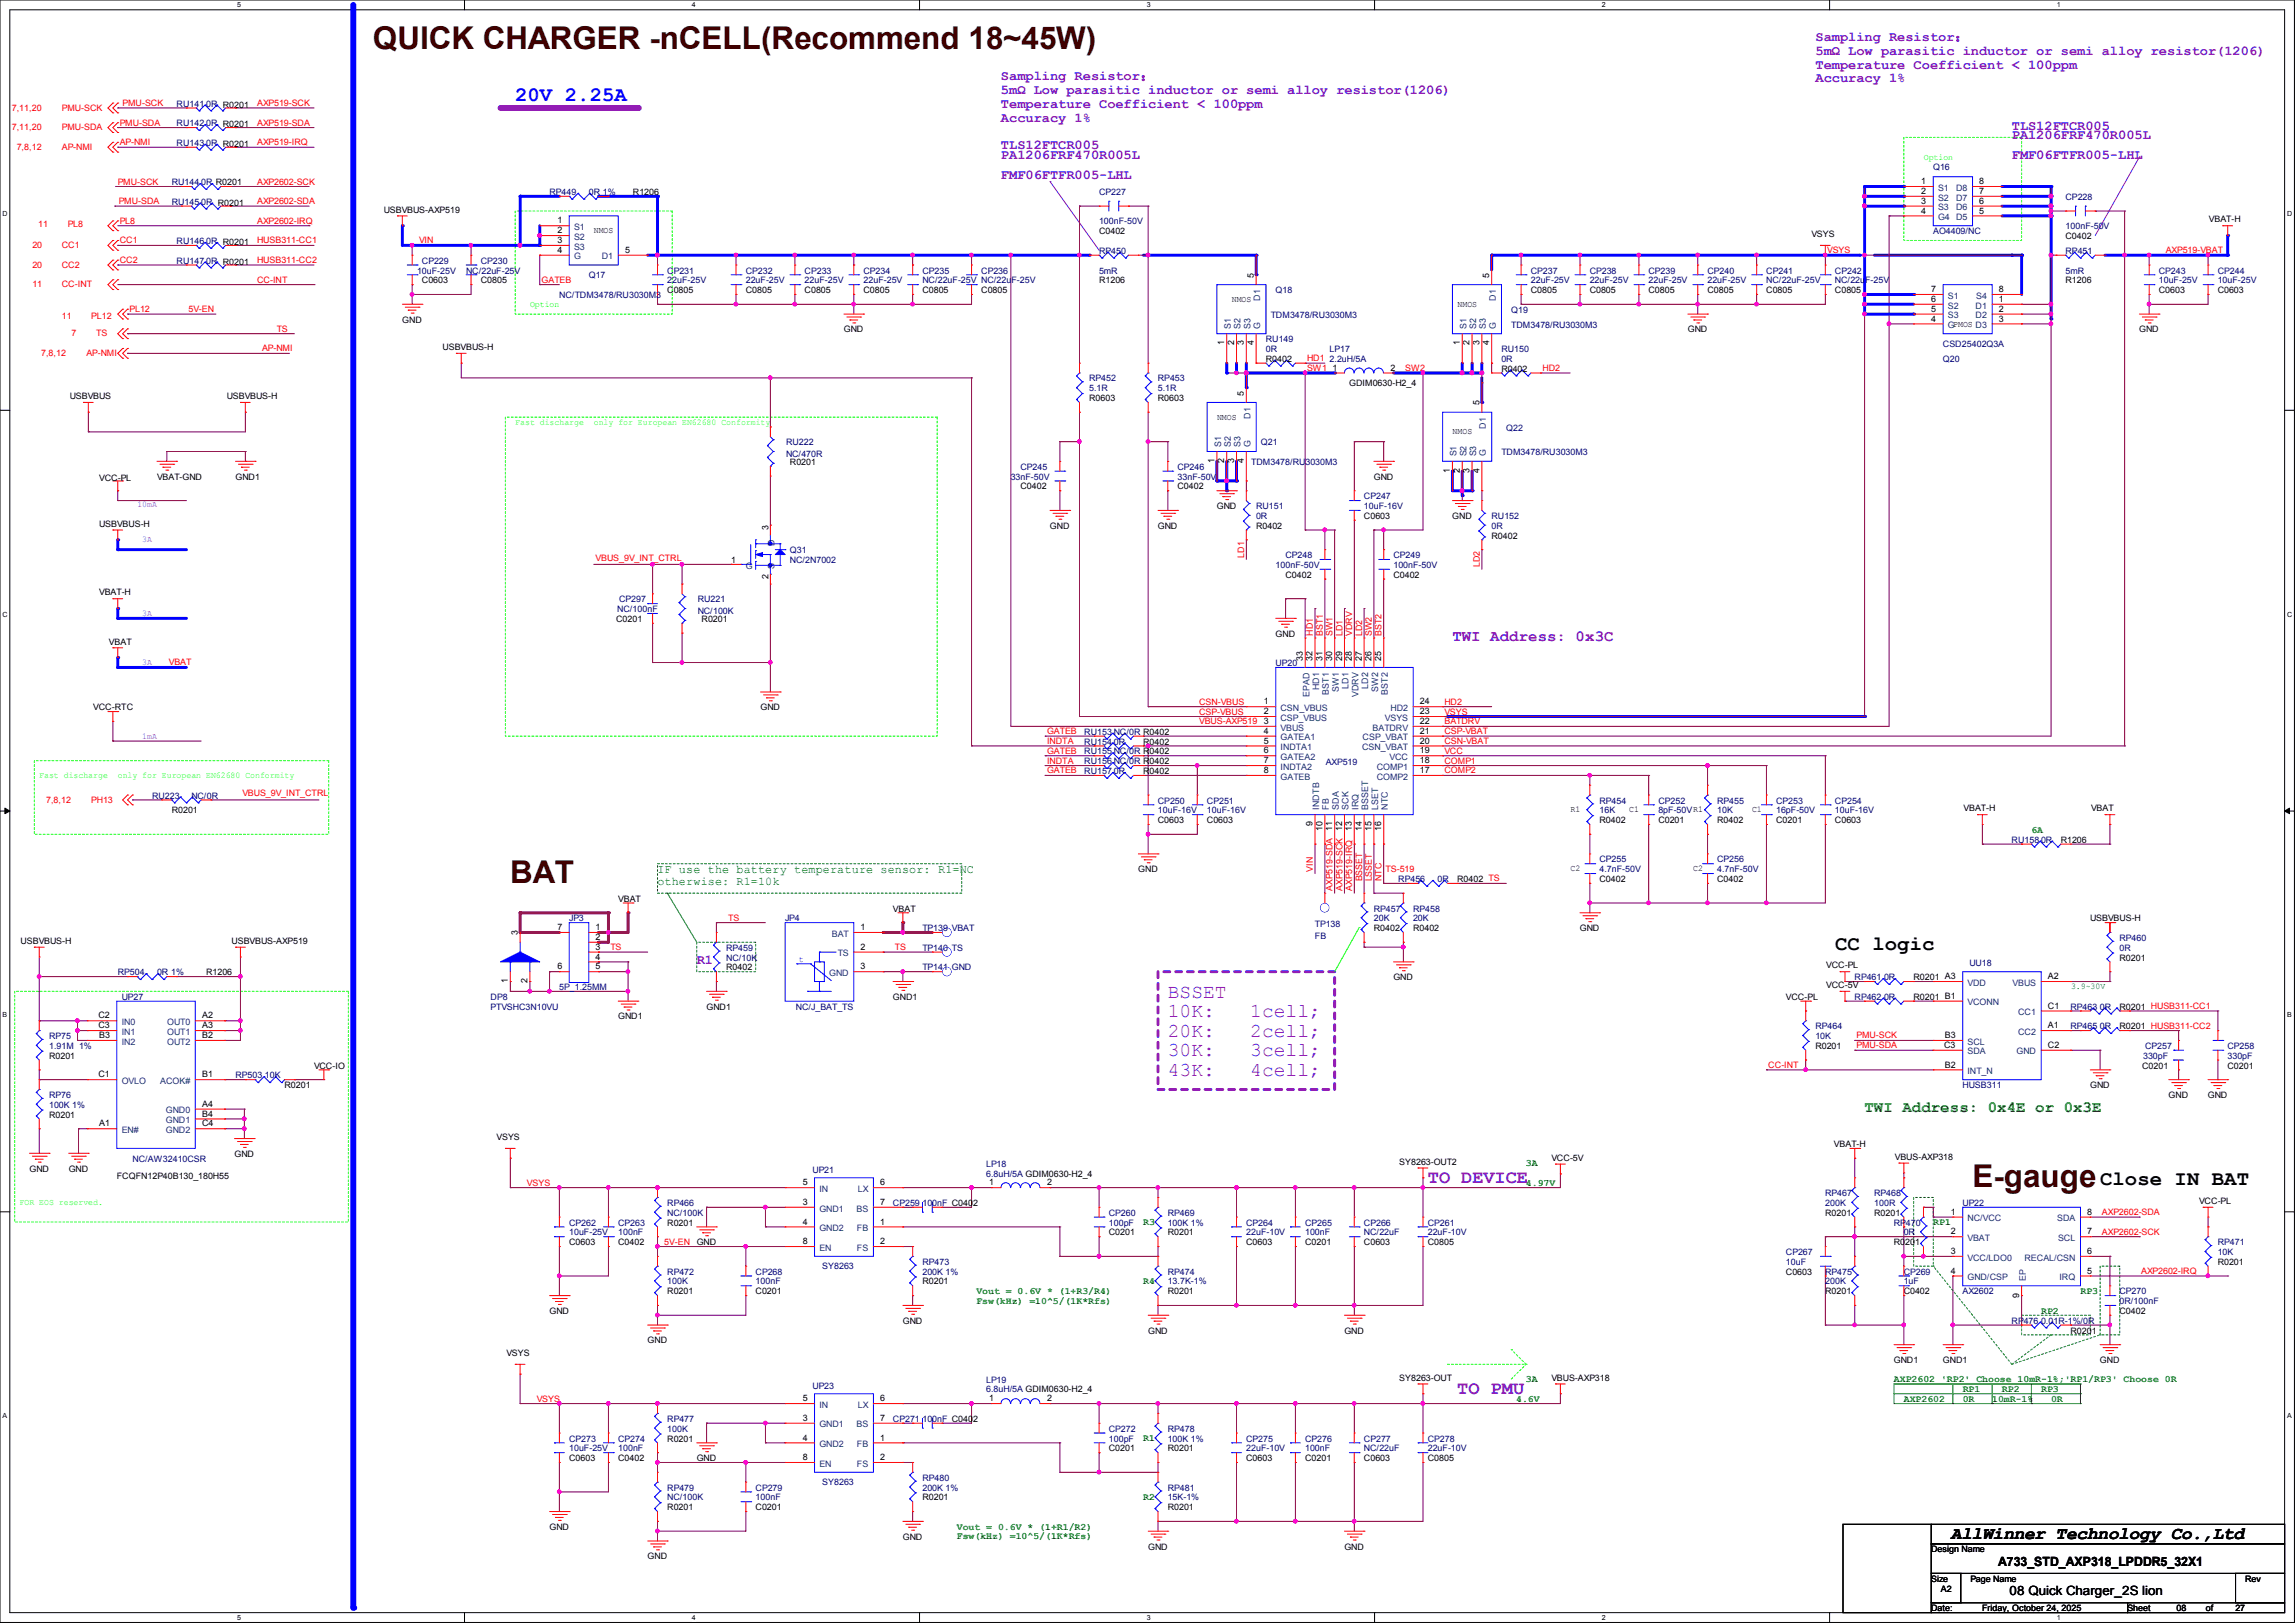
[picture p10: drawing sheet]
<svg xmlns="http://www.w3.org/2000/svg" width="297mm" height="210mm" viewBox="0 0 297 210" stroke-linecap="round" stroke-linejoin="round" font-family="sans-serif">
<defs><g id="words">
<g font-size="4.1" fill="#400000">
<text x="48.3" y="6.3">QUICK CHARGER -nCELL(Recommend 18~45W)</text>
<text x="66" y="114.3">BAT</text>
<text x="255.3" y="153.6">E-gauge</text>
</g>
<text font-size="2.7" fill="#00f" x="66.7" y="13">20V 2.25A</text>
<g font-size="2.7">
<text x="237.5" y="122.9">CC logic</text>
<text x="271.8" y="153.4">Close IN BAT</text>
</g>
<g font-size="2.5" fill="#8000ff">
<text x="151.1" y="129.1">BSSET</text>
<text x="151.1" y="131.6">10K:</text>
<text x="161.8" y="131.6">1cell;</text>
<text x="151.1" y="134.2">20K:</text>
<text x="151.1" y="136.7">30K:</text>
<text x="161.8" y="134.2">2cell;</text>
<text x="161.8" y="136.7">3cell;</text>
<text x="151.1" y="139.2">43K:</text>
<text x="161.8" y="139.2">4cell;</text>
</g>
<g font-size="2.4" fill="#8000ff">
<text x="184.8" y="153.1">TO DEVICE</text>
<text x="188.6" y="180.4">TO PMU</text>
</g>
<text font-size="2.3" x="252.5" y="199.1">AllWinner Technology Co.,Ltd</text>
<text font-size="2" fill="#8000ff" x="188" y="83">TWI Address: 0x3C</text>
<text font-size="2" fill="#008000" x="241.3" y="143.9">TWI Address: 0x4E or 0x3E</text>
<g font-size="1.8" fill="#8000ff">
<text x="234.9" y="5.3">Sampling Resistor：</text>
<text x="129.5" y="10.4">Sampling Resistor：</text>
<text x="234.9" y="7.1">5mΩ Low parasitic inductor or semi alloy resistor(1206)</text>
<text x="234.9" y="8.9">Temperature Coefficient &lt; 100ppm</text>
<text x="234.9" y="10.7">Accuracy 1%</text>
<text x="129.5" y="12.2">5mΩ Low parasitic inductor or semi alloy resistor(1206)</text>
<text x="129.5" y="14">Temperature Coefficient &lt; 100ppm</text>
<text x="129.5" y="15.7">Accuracy 1%</text>
<text x="260.3" y="16.8">TLS12FTCR005</text>
<text x="129.5" y="19.3">TLS12FTCR005</text>
<text x="129.5" y="20.6">PA1206FRF470R005L</text>
<text x="129.5" y="23.1">FMF06FTFR005-LHL</text>
<text x="260.3" y="18">PA1206FRF470R005L</text>
<text x="260.3" y="20.6">FMF06FTFR005-LHL</text>
<text x="90.2" y="124.7">R1</text>
</g>
<g font-size="1.7">
<text x="258.6" y="202.6">A733_STD_AXP318_LPDDR5_32X1</text>
<text x="260.1" y="206.3">08 Quick Charger_2S lion</text>
</g>
<g font-size="1.5" fill="#008000">
<text x="85.1" y="113">IF use the battery temperature sensor: R1=NC</text>
<text x="85.1" y="114.5">otherwise: R1=10k</text>
</g>
<g font-size="1.3" fill="#008000">
<text x="262.9" y="107.7">6A</text>
<text x="197.5" y="150.9">3A</text>
<text x="197.5" y="153.5">4.97V</text>
<text x="148" y="158.5">R3</text>
<text x="250.2" y="158.5">RP1</text>
<text x="126.4" y="167.4">Vout = 0.6V * (1+R3/R4)</text>
<text x="148" y="166.2">R4</text>
<text x="269.2" y="167.4">RP3</text>
<text x="126.4" y="168.7">Fsw(kHz) =10^5/(1K*Rfs)</text>
<text x="264.2" y="170">RP2</text>
<text x="197.5" y="178.9">3A</text>
<text x="245.1" y="178.9">AXP2602 'RP2' Choose 10mR-1%;'RP1/RP3' Choose 0R</text>
<text x="196.2" y="181.4">4.6V</text>
<text x="246.4" y="181.4">AXP2602</text>
<text x="254" y="180.1">RP1</text>
<text x="254" y="181.4">0R</text>
<text x="257.8" y="181.4">10mR-1%</text>
<text x="259.1" y="180.1">RP2</text>
<text x="264.2" y="180.1">RP3</text>
<text x="265.4" y="181.4">0R</text>
<text x="148" y="186.5">R1</text>
<text x="123.8" y="197.9">Vout = 0.6V * (1+R1/R2)</text>
<text x="148" y="194.1">R2</text>
<text x="123.8" y="199.2">Fsw(kHz) =10^5/(1K*Rfs)</text>
</g>
<g font-size="1.2">
<text x="162.2" y="35.9" transform="rotate(-90 162.2 35.9)">5</text>
<text x="192.7" y="35.9" transform="rotate(-90 192.7 35.9)">5</text>
<text x="158.4" y="44.7" transform="rotate(-90 158.4 44.7)">1</text>
<text x="159.7" y="44.7" transform="rotate(-90 159.7 44.7)">2</text>
<text x="161" y="44.7" transform="rotate(-90 161 44.7)">3</text>
<text x="162.2" y="44.7" transform="rotate(-90 162.2 44.7)">4</text>
<text x="188.9" y="44.7" transform="rotate(-90 188.9 44.7)">1</text>
<text x="190.2" y="44.7" transform="rotate(-90 190.2 44.7)">2</text>
<text x="191.5" y="44.7" transform="rotate(-90 191.5 44.7)">3</text>
<text x="192.7" y="44.7" transform="rotate(-90 192.7 44.7)">4</text>
<text x="161" y="51.2" transform="rotate(-90 161 51.2)">5</text>
<text x="191.5" y="52.5" transform="rotate(-90 191.5 52.5)">5</text>
<text x="157.2" y="59.9" transform="rotate(-90 157.2 59.9)">1</text>
<text x="158.4" y="59.9" transform="rotate(-90 158.4 59.9)">2</text>
<text x="159.7" y="59.9" transform="rotate(-90 159.7 59.9)">3</text>
<text x="161" y="59.9" transform="rotate(-90 161 59.9)">4</text>
<text x="187.6" y="61.2" transform="rotate(-90 187.6 61.2)">1</text>
<text x="188.9" y="61.2" transform="rotate(-90 188.9 61.2)">2</text>
<text x="190.2" y="61.2" transform="rotate(-90 190.2 61.2)">3</text>
<text x="191.5" y="61.2" transform="rotate(-90 191.5 61.2)">4</text>
<text x="99.5" y="68.6" transform="rotate(-90 99.5 68.6)">3</text>
<text x="99.5" y="74.9" transform="rotate(-90 99.5 74.9)">2</text>
<text x="168.6" y="85.5" transform="rotate(-90 168.6 85.5)">33</text>
<text x="169.9" y="85.5" transform="rotate(-90 169.9 85.5)">32</text>
<text x="171.1" y="85.5" transform="rotate(-90 171.1 85.5)">31</text>
<text x="172.4" y="85.5" transform="rotate(-90 172.4 85.5)">30</text>
<text x="173.7" y="85.5" transform="rotate(-90 173.7 85.5)">29</text>
<text x="174.9" y="85.5" transform="rotate(-90 174.9 85.5)">28</text>
<text x="176.2" y="85.5" transform="rotate(-90 176.2 85.5)">27</text>
<text x="177.5" y="85.5" transform="rotate(-90 177.5 85.5)">26</text>
<text x="178.8" y="85.5" transform="rotate(-90 178.8 85.5)">25</text>
<text x="169.9" y="106.9" transform="rotate(-90 169.9 106.9)">9</text>
<text x="171.1" y="107.6" transform="rotate(-90 171.1 107.6)">10</text>
<text x="172.4" y="107.6" transform="rotate(-90 172.4 107.6)">11</text>
<text x="173.7" y="107.6" transform="rotate(-90 173.7 107.6)">12</text>
<text x="174.9" y="107.6" transform="rotate(-90 174.9 107.6)">13</text>
<text x="176.2" y="107.6" transform="rotate(-90 176.2 107.6)">14</text>
<text x="177.5" y="107.6" transform="rotate(-90 177.5 107.6)">15</text>
<text x="178.8" y="107.6" transform="rotate(-90 178.8 107.6)">16</text>
<text x="67" y="121" transform="rotate(-90 67 121)">3</text>
<text x="65.7" y="127.3" transform="rotate(-90 65.7 127.3)">1</text>
<text x="68.3" y="127.3" transform="rotate(-90 68.3 127.3)">2</text>
<text x="261.3" y="167.9" transform="rotate(-90 261.3 167.9)">9</text>
</g>
<g font-size="1.2" fill="#004080">
<text x="163.1" y="38.9" transform="rotate(-90 163.1 38.9)">D1</text>
<text x="193.6" y="38.9" transform="rotate(-90 193.6 38.9)">D1</text>
<text x="159.3" y="42.5" transform="rotate(-90 159.3 42.5)">S1</text>
<text x="160.6" y="42.5" transform="rotate(-90 160.6 42.5)">S2</text>
<text x="161.8" y="42.5" transform="rotate(-90 161.8 42.5)">S3</text>
<text x="163.1" y="42.5" transform="rotate(-90 163.1 42.5)">G</text>
<text x="189.8" y="42.5" transform="rotate(-90 189.8 42.5)">S1</text>
<text x="191" y="42.5" transform="rotate(-90 191 42.5)">S2</text>
<text x="192.3" y="42.5" transform="rotate(-90 192.3 42.5)">S3</text>
<text x="193.6" y="42.5" transform="rotate(-90 193.6 42.5)">G</text>
<text x="158" y="57.8" transform="rotate(-90 158 57.8)">S1</text>
<text x="159.3" y="57.8" transform="rotate(-90 159.3 57.8)">S2</text>
<text x="160.6" y="57.8" transform="rotate(-90 160.6 57.8)">S3</text>
<text x="161.8" y="57.8" transform="rotate(-90 161.8 57.8)">G</text>
<text x="161.8" y="54.2" transform="rotate(-90 161.8 54.2)">D1</text>
<text x="188.5" y="59.1" transform="rotate(-90 188.5 59.1)">S1</text>
<text x="189.8" y="59.1" transform="rotate(-90 189.8 59.1)">S2</text>
<text x="191" y="59.1" transform="rotate(-90 191 59.1)">S3</text>
<text x="192.3" y="59.1" transform="rotate(-90 192.3 59.1)">G</text>
<text x="192.3" y="55.5" transform="rotate(-90 192.3 55.5)">D1</text>
<text x="100.2" y="70.7" transform="rotate(-90 100.2 70.7)">D</text>
<text x="100.2" y="73.7" transform="rotate(-90 100.2 73.7)">S</text>
<text x="170.7" y="89.3" transform="rotate(-90 170.7 89.3)">HD1</text>
<text x="172" y="89.9" transform="rotate(-90 172 89.9)">BST1</text>
<text x="173.3" y="89.5" transform="rotate(-90 173.3 89.5)">SW1</text>
<text x="174.5" y="89.1" transform="rotate(-90 174.5 89.1)">LD1</text>
<text x="177.1" y="89.1" transform="rotate(-90 177.1 89.1)">LD2</text>
<text x="178.3" y="89.5" transform="rotate(-90 178.3 89.5)">SW2</text>
<text x="179.6" y="89.9" transform="rotate(-90 179.6 89.9)">BST2</text>
<text x="169.4" y="90.1" transform="rotate(-90 169.4 90.1)">EPAD</text>
<text x="175.8" y="90.2" transform="rotate(-90 175.8 90.2)">VDRV</text>
<text x="170.7" y="104.8" transform="rotate(-90 170.7 104.8)">INDTB</text>
<text x="172" y="104.8" transform="rotate(-90 172 104.8)">FB</text>
<text x="173.3" y="104.8" transform="rotate(-90 173.3 104.8)">SDA</text>
<text x="174.5" y="104.8" transform="rotate(-90 174.5 104.8)">SCK</text>
<text x="175.8" y="104.8" transform="rotate(-90 175.8 104.8)">IRQ</text>
<text x="177.1" y="104.8" transform="rotate(-90 177.1 104.8)">BSSET</text>
<text x="178.3" y="104.8" transform="rotate(-90 178.3 104.8)">LSET</text>
<text x="179.6" y="104.8" transform="rotate(-90 179.6 104.8)">NTC</text>
<text x="262.1" y="165.7" transform="rotate(-90 262.1 165.7)">EP</text>
</g>
<g font-size="1.2" fill="#f00">
<text x="161" y="72.1" transform="rotate(-90 161 72.1)">LD1</text>
<text x="191.5" y="73.4" transform="rotate(-90 191.5 73.4)">LD2</text>
<text x="169.9" y="82.3" transform="rotate(-90 169.9 82.3)">HD1</text>
<text x="171.2" y="82.3" transform="rotate(-90 171.2 82.3)">BST1</text>
<text x="172.4" y="82.3" transform="rotate(-90 172.4 82.3)">SW1</text>
<text x="173.7" y="82.3" transform="rotate(-90 173.7 82.3)">LD1</text>
<text x="175" y="82.3" transform="rotate(-90 175 82.3)">VDRV</text>
<text x="176.3" y="82.3" transform="rotate(-90 176.3 82.3)">LD2</text>
<text x="177.5" y="82.3" transform="rotate(-90 177.5 82.3)">SW2</text>
<text x="178.8" y="82.3" transform="rotate(-90 178.8 82.3)">BST2</text>
<text x="169.9" y="112.8" transform="rotate(-90 169.9 112.8)">VIN</text>
<text x="172.4" y="115.3" transform="rotate(-90 172.4 115.3)">AXP519-SDA</text>
<text x="173.7" y="115.3" transform="rotate(-90 173.7 115.3)">AXP519-SCK</text>
<text x="175" y="115.3" transform="rotate(-90 175 115.3)">AXP519-IRQ</text>
<text x="176.3" y="114" transform="rotate(-90 176.3 114)">BSSET</text>
<text x="177.5" y="114" transform="rotate(-90 177.5 114)">LSSET</text>
<text x="178.8" y="114" transform="rotate(-90 178.8 114)">NTC</text>
</g>
<g font-size="1.1" fill="#f00">
<text x="1.5" y="14.3">7,11,20</text>
<text x="1.5" y="16.8">7,11,20</text>
<text x="8" y="14.3">PMU-SCK</text>
<text x="8" y="16.8">PMU-SDA</text>
<text x="15.5" y="16.3">PMU-SDA</text>
<text x="15.9" y="13.7">PMU-SCK</text>
<text x="33.3" y="13.7">AXP519-SCK</text>
<text x="33.3" y="16.3">AXP519-SDA</text>
<text x="2.2" y="19.4">7,8,12</text>
<text x="8" y="19.4">AP-NMI</text>
<text x="15.2" y="23.9">PMU-SCK</text>
<text x="15.5" y="18.8">AP-NMI</text>
<text x="33.3" y="23.9">AXP2602-SCK</text>
<text x="33.3" y="18.8">AXP519-IRQ</text>
<text x="5" y="29.4">11</text>
<text x="8.8" y="29.4">PL8</text>
<text x="15.4" y="26.4">PMU-SDA</text>
<text x="15.5" y="29">PL8</text>
<text x="33.3" y="26.4">AXP2602-SDA</text>
<text x="33.3" y="29">AXP2602-IRQ</text>
<text x="4.2" y="32.1">20</text>
<text x="4.2" y="34.6">20</text>
<text x="8" y="32.1">CC1</text>
<text x="8" y="34.6">CC2</text>
<text x="15.5" y="31.5">CC1</text>
<text x="15.5" y="34">CC2</text>
<text x="33.3" y="31.5">HUSB311-CC1</text>
<text x="33.3" y="34">HUSB311-CC2</text>
<text x="54.2" y="31.5">VIN</text>
<text x="236.5" y="32.8">VSYS</text>
<text x="280.3" y="32.8">AXP519-VBAT</text>
<text x="4.2" y="37.2">11</text>
<text x="8" y="41.2">11</text>
<text x="8" y="37.2">CC-INT</text>
<text x="11.8" y="41.2">PL12</text>
<text x="16.8" y="40.4">PL12</text>
<text x="24.4" y="40.4">5V-EN</text>
<text x="33.3" y="36.6">CC-INT</text>
<text x="70.1" y="36.6">GATEB</text>
<text x="5.3" y="46.1">7,8,12</text>
<text x="9.3" y="43.5">7</text>
<text x="11.2" y="46.1">AP-NMI</text>
<text x="12.4" y="43.5">TS</text>
<text x="33.9" y="45.5">AP-NMI</text>
<text x="35.8" y="42.9">TS</text>
<text x="169.1" y="46.7">HD1</text>
<text x="169.1" y="48">SW1</text>
<text x="181.8" y="48">SW2</text>
<text x="199.6" y="48">HD2</text>
<text x="77.1" y="72.6">VBUS_9V_INT_CTRL</text>
<text x="21.8" y="86.1">VBAT</text>
<text x="135.5" y="95">GATEB</text>
<text x="155.2" y="93.7">VBUS-AXP519</text>
<text x="155.2" y="92.5">CSP-VBUS</text>
<text x="155.2" y="91.2">CSN-VBUS</text>
<text x="186.9" y="91.2">HD2</text>
<text x="186.9" y="93.7">BATDRV</text>
<text x="186.9" y="95">CSP-VBAT</text>
<text x="186.9" y="92.5">VSYS</text>
<text x="135.5" y="97.5">GATEB</text>
<text x="135.5" y="98.8">INDTA</text>
<text x="135.5" y="100.1">GATEB</text>
<text x="135.5" y="96.3">INDTA</text>
<text x="186.9" y="100.1">COMP2</text>
<text x="186.9" y="98.8">COMP1</text>
<text x="186.9" y="97.5">VCC</text>
<text x="186.9" y="96.3">CSN-VBAT</text>
<text x="6" y="103.8">7,8,12</text>
<text x="11.8" y="103.8">PH13</text>
<text x="31.4" y="103">VBUS_9V_INT_CTRL</text>
<text x="179.3" y="112.8">TS-519</text>
<text x="94.2" y="119.1">TS</text>
<text x="79" y="122.9">TS</text>
<text x="115.8" y="122.9">TS</text>
<text x="240.3" y="135.6">PMU-SDA</text>
<text x="240.3" y="134.4">PMU-SCK</text>
<text x="228.8" y="138.2">CC-INT</text>
<text x="68.2" y="153.4">VSYS</text>
<text x="86" y="161">5V-EN</text>
<text x="272" y="157.2">AXP2602-SDA</text>
<text x="272" y="159.8">AXP2602-SCK</text>
<text x="277.1" y="164.8">AXP2602-IRQ</text>
<text x="69.5" y="181.4">VSYS</text>
</g>
<g font-size="1.1" fill="#000080">
<text x="22.9" y="16.3">RU142</text>
<text x="22.9" y="13.8">RU141</text>
<text x="26.7" y="16.3">0R R0201</text>
<text x="26.7" y="13.8">0R R0201</text>
<text x="22.2" y="24">RU144</text>
<text x="22.9" y="18.9">RU143</text>
<text x="26" y="24">0R R0201</text>
<text x="26.7" y="18.9">0R R0201</text>
<text x="250.2" y="22.1">Q16</text>
<text x="22.2" y="26.5">RU145</text>
<text x="26" y="26.5">0R R0201</text>
<text x="71.1" y="25.2">RP449</text>
<text x="76.2" y="25.2">0R 1%</text>
<text x="142.2" y="25.2">CP227</text>
<text x="142.2" y="29">100nF-50V</text>
<text x="267.3" y="25.9">CP228</text>
<text x="267.3" y="29.7">100nF-50V</text>
<text x="22.9" y="34.1">RU147</text>
<text x="22.9" y="31.6">RU146</text>
<text x="26.7" y="34.1">0R R0201</text>
<text x="26.7" y="31.6">0R R0201</text>
<text x="54" y="35.4">10uF-25V</text>
<text x="54.6" y="34.1">CP229</text>
<text x="60.3" y="35.4">NC/22uF-25V</text>
<text x="62.2" y="34.1">CP230</text>
<text x="86.4" y="35.4">CP231</text>
<text x="96.5" y="35.4">CP232</text>
<text x="104.1" y="35.4">CP233</text>
<text x="111.7" y="35.4">CP234</text>
<text x="119.4" y="35.4">CP235</text>
<text x="127" y="35.4">CP236</text>
<text x="142.2" y="32.9">RP450</text>
<text x="142.2" y="35.4">5mR</text>
<text x="198.1" y="35.4">CP237</text>
<text x="205.7" y="35.4">CP238</text>
<text x="213.3" y="35.4">CP239</text>
<text x="221" y="35.4">CP240</text>
<text x="228.6" y="35.4">CP241</text>
<text x="237.5" y="35.4">CP242</text>
<text x="250.2" y="30.3">AO4409/NC</text>
<text x="267.3" y="32.9">RP451</text>
<text x="267.3" y="35.4">5mR</text>
<text x="279.4" y="35.4">CP243</text>
<text x="287" y="35.4">CP244</text>
<text x="72.4" y="38.6">NC/TDM3478/RU3030M3</text>
<text x="76.2" y="36">Q17</text>
<text x="86.4" y="36.7">22uF-25V</text>
<text x="96.5" y="36.7">22uF-25V</text>
<text x="104.1" y="36.7">22uF-25V</text>
<text x="111.7" y="36.7">22uF-25V</text>
<text x="119.4" y="36.7">NC/22uF-25V NC/22uF-25V</text>
<text x="164.4" y="41.1">TDM3478/RU3030M3</text>
<text x="165.1" y="37.9">Q18</text>
<text x="195.6" y="40.5">Q19</text>
<text x="198.1" y="36.7">22uF-25V</text>
<text x="205.7" y="36.7">22uF-25V</text>
<text x="213.3" y="36.7">22uF-25V</text>
<text x="221" y="36.7">22uF-25V</text>
<text x="228.6" y="36.7">NC/22uF-25V</text>
<text x="237.5" y="36.7">NC/22uF-25V</text>
<text x="279.4" y="36.7">10uF-25V</text>
<text x="287" y="36.7">10uF-25V</text>
<text x="163.8" y="44.3">RU149</text>
<text x="163.8" y="45.6">0R</text>
<text x="172.1" y="45.6">LP17</text>
<text x="172.1" y="46.8">2.2uH/5A</text>
<text x="194.3" y="45.6">RU150</text>
<text x="194.3" y="46.8">0R</text>
<text x="195.6" y="42.4">TDM3478/RU3030M3</text>
<text x="251.4" y="46.8">Q20</text>
<text x="251.4" y="44.9">CSD25402Q3A</text>
<text x="141" y="49.4">RP452</text>
<text x="141" y="50.6">5.1R</text>
<text x="149.8" y="49.4">RP453</text>
<text x="149.8" y="50.6">5.1R</text>
<text x="101.7" y="57.6">RU222</text>
<text x="101.7" y="59.1">NC/470R</text>
<text x="163.2" y="57.6">Q21</text>
<text x="194.3" y="58.9">TDM3478/RU3030M3</text>
<text x="194.9" y="55.7">Q22</text>
<text x="130.8" y="62.1">33nF-50V</text>
<text x="132.1" y="60.8">CP245</text>
<text x="152.4" y="60.8">CP246</text>
<text x="152.4" y="62.1">33nF-50V</text>
<text x="161.9" y="60.2">TDM3478/RU3030M3</text>
<text x="162.5" y="65.9">RU151</text>
<text x="176.5" y="64.6">CP247</text>
<text x="176.5" y="65.9">10uF-16V</text>
<text x="102.2" y="71.6">Q31</text>
<text x="162.5" y="67.1">0R</text>
<text x="193" y="67.1">RU152</text>
<text x="193" y="68.4">0R</text>
<text x="80.1" y="77.9">CP297</text>
<text x="90.3" y="77.9">RU221</text>
<text x="102.2" y="72.9">NC/2N7002</text>
<text x="165.1" y="73.5">100nF-50V</text>
<text x="166.4" y="72.2">CP248</text>
<text x="180.3" y="72.2">CP249</text>
<text x="180.3" y="73.5">100nF-50V</text>
<text x="79.9" y="79.2">NC/100nF</text>
<text x="90.3" y="79.5">NC/100K</text>
<text x="165.1" y="86.2">UP20</text>
<text x="140.3" y="95.1">RU153 NC/0R R0402</text>
<text x="140.3" y="100.2">RU157</text>
<text x="140.3" y="96.4">RU154</text>
<text x="140.3" y="97.6">RU155 NC/0R R0402</text>
<text x="140.3" y="98.9">RU156 NC/0R R0402</text>
<text x="144.1" y="100.2">0R</text>
<text x="144.1" y="96.4">0R</text>
<text x="171.6" y="99">AXP519</text>
<text x="19.7" y="103.3">RU223</text>
<text x="24.8" y="103.3">NC/0R</text>
<text x="149.8" y="104">CP250</text>
<text x="149.8" y="105.2">10uF-16V</text>
<text x="156.2" y="104">CP251</text>
<text x="156.2" y="105.2">10uF-16V</text>
<text x="207" y="104">RP454</text>
<text x="207" y="105.2">16K</text>
<text x="214.6" y="104">CP252</text>
<text x="214.6" y="105.2">8pF-50VR1</text>
<text x="222.2" y="104">RP455</text>
<text x="222.2" y="105.2">10K</text>
<text x="229.8" y="104">CP253</text>
<text x="229.8" y="105.2">16pF-50V</text>
<text x="237.5" y="104">CP254</text>
<text x="237.5" y="105.2">10uF-16V</text>
<text x="207" y="111.6">CP255</text>
<text x="207" y="112.9">4.7nF-50V</text>
<text x="222.2" y="111.6">CP256</text>
<text x="222.2" y="112.9">4.7nF-50V</text>
<text x="260.3" y="109.1">RU158</text>
<text x="264.1" y="109.1">0R</text>
<text x="73.7" y="119.2">JP3</text>
<text x="101.6" y="119.2">JP4</text>
<text x="170.2" y="120">TP138</text>
<text x="177.8" y="117.9">RP457</text>
<text x="177.8" y="119.2">20K</text>
<text x="181" y="114.1">RP456</text>
<text x="182.9" y="117.9">RP458</text>
<text x="182.9" y="119.2">20K</text>
<text x="186" y="114.1">0R</text>
<text x="94" y="123">RP459</text>
<text x="94" y="124.3">NC/10K</text>
<text x="119.4" y="125.6">TP141 GND</text>
<text x="119.4" y="120.5">TP139 VBAT</text>
<text x="119.4" y="123">TP140 TS</text>
<text x="170.2" y="121.5">FB</text>
<text x="254.9" y="125.1">UU18</text>
<text x="274.3" y="121.8">RP460</text>
<text x="274.3" y="123">0R</text>
<text x="15.2" y="126.2">RP504</text>
<text x="15.7" y="129.4">UP27</text>
<text x="20.3" y="126.2">0R 1%</text>
<text x="63.5" y="129.4">DP8</text>
<text x="63.5" y="130.6">PTVSHC3N10VU</text>
<text x="72.4" y="128.1">5P_1.25MM</text>
<text x="103" y="130.6">NC/J_BAT_TS</text>
<text x="240" y="126.8">RP461</text>
<text x="240" y="129.4">RP462</text>
<text x="243.8" y="126.8">0R</text>
<text x="243.8" y="129.4">0R</text>
<text x="267.9" y="130.6">RP463</text>
<text x="271.8" y="130.6">0R</text>
<text x="6.3" y="134.5">RP75</text>
<text x="6.3" y="135.7">1.91M 1%</text>
<text x="234.9" y="133.2">RP464</text>
<text x="234.9" y="134.5">10K</text>
<text x="267.9" y="133.2">RP465</text>
<text x="271.8" y="133.2">0R</text>
<text x="277.3" y="137">330pF</text>
<text x="277.6" y="135.7">CP257</text>
<text x="288.3" y="135.7">CP258</text>
<text x="288.3" y="137">330pF</text>
<text x="6.3" y="142.1">RP76</text>
<text x="6.3" y="143.3">100K 1%</text>
<text x="30.5" y="139.5">RP503</text>
<text x="34.3" y="139.5">10K</text>
<text x="254" y="140.8">HUSB311</text>
<text x="17.1" y="150.3">NC/AW32410CSR</text>
<text x="105.1" y="151.7">UP21</text>
<text x="127.6" y="151">LP18</text>
<text x="127.6" y="152.2">6.8uH/5A GDIM0630-H2_4</text>
<text x="236.2" y="154.8">RP467</text>
<text x="242.5" y="154.8">RP468</text>
<text x="73.7" y="158.6">CP262</text>
<text x="73.7" y="159.9">10uF-25V</text>
<text x="80" y="158.6">CP263</text>
<text x="80" y="159.9">100nF</text>
<text x="86.4" y="156">RP466</text>
<text x="86.4" y="157.3">NC/100K</text>
<text x="115.6" y="156">CP259</text>
<text x="119.4" y="156">100nF C0402</text>
<text x="143.5" y="157.3">CP260</text>
<text x="143.5" y="158.6">100pF</text>
<text x="151.1" y="157.3">RP469</text>
<text x="151.1" y="158.6">100K 1%</text>
<text x="161.3" y="158.6">CP264</text>
<text x="161.3" y="159.9">22uF-10V</text>
<text x="168.9" y="158.6">CP265</text>
<text x="168.9" y="159.9">100nF</text>
<text x="176.5" y="158.6">CP266</text>
<text x="176.5" y="159.9">NC/22uF</text>
<text x="184.8" y="158.6">CP261</text>
<text x="184.8" y="159.9">22uF-10V</text>
<text x="236.2" y="156">200K</text>
<text x="242.5" y="156">100R</text>
<text x="245.1" y="158.6">RP470</text>
<text x="246.4" y="159.9">0R</text>
<text x="254" y="156">UP22</text>
<text x="287" y="161.1">RP471</text>
<text x="86.4" y="164.9">RP472</text>
<text x="86.4" y="166.2">100K</text>
<text x="97.8" y="164.9">CP268</text>
<text x="97.8" y="166.2">100nF</text>
<text x="106.4" y="164.2">SY8263</text>
<text x="119.4" y="163.7">RP473</text>
<text x="119.4" y="164.9">200K 1%</text>
<text x="151.1" y="164.9">RP474</text>
<text x="151.1" y="166.2">13.7K-1%</text>
<text x="231.1" y="162.4">CP267</text>
<text x="231.1" y="163.7">10uF</text>
<text x="236.2" y="164.9">RP475</text>
<text x="236.2" y="166.2">200K</text>
<text x="246.4" y="164.9">CP269</text>
<text x="246.4" y="166.2">1uF</text>
<text x="254" y="167.5">AX2602</text>
<text x="274.3" y="167.5">CP270</text>
<text x="287" y="162.4">10K</text>
<text x="260.3" y="171.3">RP476</text>
<text x="264.1" y="171.3">0.01R-1%/0R</text>
<text x="274.3" y="168.7">0R/100nF</text>
<text x="105.1" y="179.7">UP23</text>
<text x="127.6" y="178.9">LP19</text>
<text x="86.4" y="184">RP477</text>
<text x="86.4" y="185.3">100K</text>
<text x="115.6" y="184">CP271</text>
<text x="119.4" y="184">100nF C0402</text>
<text x="127.6" y="180.2">6.8uH/5A GDIM0630-H2_4</text>
<text x="143.5" y="185.3">CP272</text>
<text x="151.1" y="185.3">RP478</text>
<text x="73.7" y="186.5">CP273</text>
<text x="73.7" y="187.8">10uF-25V</text>
<text x="80" y="186.5">CP274</text>
<text x="80" y="187.8">100nF</text>
<text x="119.4" y="191.6">RP480</text>
<text x="143.5" y="186.5">100pF</text>
<text x="151.1" y="186.5">100K 1%</text>
<text x="161.3" y="186.5">CP275</text>
<text x="161.3" y="187.8">22uF-10V</text>
<text x="168.9" y="186.5">CP276</text>
<text x="168.9" y="187.8">100nF</text>
<text x="176.5" y="186.5">CP277</text>
<text x="176.5" y="187.8">NC/22uF</text>
<text x="184.8" y="186.5">CP278</text>
<text x="184.8" y="187.8">22uF-10V</text>
<text x="86.4" y="192.9">RP479</text>
<text x="86.4" y="194.1">NC/100K</text>
<text x="97.8" y="192.9">CP279</text>
<text x="97.8" y="194.1">100nF</text>
<text x="106.4" y="192.1">SY8263</text>
<text x="119.4" y="192.9">200K 1%</text>
<text x="151.1" y="192.9">RP481</text>
<text x="151.1" y="194.1">15K-1%</text>
</g>
<g font-size="1.1">
<text x="248.6" y="23.8">1</text>
<text x="256.1" y="23.8">8</text>
<text x="49.7" y="27.5">USBVBUS-AXP519</text>
<text x="72.1" y="28.9">1</text>
<text x="81.9" y="25.2">R1206</text>
<text x="248.6" y="25.1">2</text>
<text x="248.6" y="26.4">3</text>
<text x="248.6" y="27.6">4</text>
<text x="256.1" y="27.6">5</text>
<text x="256.1" y="26.4">6</text>
<text x="256.1" y="25.1">7</text>
<text x="285.9" y="28.8">VBAT-H</text>
<text x="72.1" y="30.2">2</text>
<text x="72.1" y="31.5">3</text>
<text x="72.1" y="32.7">4</text>
<text x="76.8" y="30.2">NMOS</text>
<text x="80.9" y="32.7">5</text>
<text x="142.2" y="30.3">C0402</text>
<text x="234.4" y="30.7">VSYS</text>
<text x="267.3" y="30.9">C0402</text>
<text x="52.1" y="41.7">GND</text>
<text x="54.6" y="36.7">C0603</text>
<text x="62.2" y="36.7">C0805</text>
<text x="86.4" y="37.9">C0805</text>
<text x="96.5" y="37.9">C0805</text>
<text x="104.1" y="37.9">C0805</text>
<text x="111.7" y="37.9">C0805</text>
<text x="119.4" y="37.9">C0805</text>
<text x="127" y="37.9">C0805</text>
<text x="142.2" y="36.7">R1206</text>
<text x="159.4" y="39.1">NMOS</text>
<text x="188.6" y="39.7">NMOS</text>
<text x="198.1" y="37.9">C0805</text>
<text x="205.7" y="37.9">C0805</text>
<text x="213.3" y="37.9">C0805</text>
<text x="221" y="37.9">C0805</text>
<text x="228.6" y="37.9">C0805</text>
<text x="237.5" y="37.9">C0805</text>
<text x="249.9" y="37.8">7</text>
<text x="249.9" y="39.1">6</text>
<text x="249.9" y="40.3">5</text>
<text x="249.9" y="41.6">4</text>
<text x="258.7" y="39.1">1</text>
<text x="258.7" y="40.3">2</text>
<text x="258.7" y="41.6">3</text>
<text x="258.7" y="37.8">8</text>
<text x="267.3" y="36.7">R1206</text>
<text x="279.4" y="37.9">C0603</text>
<text x="287" y="37.9">C0603</text>
<text x="57.3" y="45.3">USBVBUS-H</text>
<text x="109.2" y="43">GND</text>
<text x="163.8" y="46.8">R0402</text>
<text x="172.4" y="48">1</text>
<text x="179.9" y="48">2</text>
<text x="218.4" y="43">GND</text>
<text x="276.8" y="43">GND</text>
<text x="9" y="51.6">USBVBUS</text>
<text x="29.3" y="51.6">USBVBUS-H</text>
<text x="141" y="51.9">R0603</text>
<text x="149.8" y="51.9">R0603</text>
<text x="174.6" y="50">GDIM0630-H2_4</text>
<text x="194.3" y="48.1">R0402</text>
<text x="157.5" y="54.3">NMOS</text>
<text x="188" y="56.2">NMOS</text>
<text x="12.8" y="62.2">VCC-PL</text>
<text x="20.3" y="62.1">VBAT-GND</text>
<text x="30.5" y="62.1">GND1</text>
<text x="102.2" y="60.2">R0201</text>
<text x="132.1" y="63.3">C0402</text>
<text x="152.4" y="63.3">C0402</text>
<text x="157.5" y="65.9">GND</text>
<text x="177.8" y="62.1">GND</text>
<text x="12.8" y="68.2">USBVBUS-H</text>
<text x="135.9" y="68.4">GND</text>
<text x="149.8" y="68.4">GND</text>
<text x="162.5" y="68.4">R0402</text>
<text x="176.5" y="67.1">C0603</text>
<text x="187.9" y="67.1">GND</text>
<text x="193" y="69.7">R0402</text>
<text x="12.8" y="77">VBAT-H</text>
<text x="94.6" y="72.9">1</text>
<text x="166.4" y="74.8">C0402</text>
<text x="180.3" y="74.8">C0402</text>
<text x="14.1" y="83.4">VBAT</text>
<text x="79.7" y="80.5">C0201</text>
<text x="90.8" y="80.5">R0201</text>
<text x="165.1" y="82.4">GND</text>
<text x="12.1" y="91.9">VCC-RTC</text>
<text x="98.4" y="91.9">GND</text>
<text x="163.6" y="91.1">1</text>
<text x="163.6" y="92.4">2</text>
<text x="163.6" y="93.7">3</text>
<text x="163.6" y="95">4</text>
<text x="183.8" y="95">21</text>
<text x="183.8" y="93.7">22</text>
<text x="183.8" y="92.4">23</text>
<text x="183.8" y="91.1">24</text>
<text x="147.9" y="100.2">R0402</text>
<text x="147.9" y="96.4">R0402</text>
<text x="163.6" y="96.2">5</text>
<text x="163.6" y="97.5">6</text>
<text x="163.6" y="98.8">7</text>
<text x="163.6" y="100">8</text>
<text x="183.8" y="100">17</text>
<text x="183.8" y="98.8">18</text>
<text x="183.8" y="97.5">19</text>
<text x="183.8" y="96.2">20</text>
<text x="22.2" y="105.2">R0201</text>
<text x="149.8" y="106.5">C0603</text>
<text x="156.2" y="106.5">C0603</text>
<text x="203.2" y="105.1">R1</text>
<text x="207" y="106.5">R0402</text>
<text x="210.9" y="105.1">C1</text>
<text x="214.6" y="106.5">C0201</text>
<text x="222.2" y="106.5">R0402</text>
<text x="226.7" y="105.1">C1</text>
<text x="229.8" y="106.5">C0201</text>
<text x="237.5" y="106.5">C0603</text>
<text x="254.1" y="105">VBAT-H</text>
<text x="270.6" y="105">VBAT</text>
<text x="147.3" y="112.9">GND</text>
<text x="203.2" y="112.7">C2</text>
<text x="219.1" y="112.7">C2</text>
<text x="266.7" y="109.1">R1206</text>
<text x="80" y="116.7">VBAT</text>
<text x="115.6" y="117.9">VBAT</text>
<text x="188.6" y="114.1">R0402 TS</text>
<text x="207" y="114.1">C0402</text>
<text x="222.2" y="114.1">C0402</text>
<text x="270.5" y="119.2">USBVBUS-H</text>
<text x="2.7" y="122.1">USBVBUS-H</text>
<text x="30" y="122.1">USBVBUS-AXP519</text>
<text x="72.1" y="125.4">6</text>
<text x="72.1" y="120.4">7</text>
<text x="77.1" y="120.4">1</text>
<text x="77.1" y="121.6">2</text>
<text x="77.1" y="122.9">3</text>
<text x="77.1" y="124.2">4</text>
<text x="77.1" y="125.4">5</text>
<text x="94" y="125.6">R0402</text>
<text x="111.4" y="120.4">1</text>
<text x="111.4" y="125.4">3</text>
<text x="111.4" y="122.9">2</text>
<text x="177.8" y="120.5">R0402</text>
<text x="182.9" y="120.5">R0402</text>
<text x="204.5" y="120.5">GND</text>
<text x="236.3" y="125.3">VCC-PL</text>
<text x="274.3" y="124.3">R0201</text>
<text x="12.7" y="131.8">C2</text>
<text x="26.2" y="131.8">A2</text>
<text x="26.7" y="126.2">R1206</text>
<text x="80" y="131.9">GND1</text>
<text x="91.4" y="130.6">GND1</text>
<text x="115.6" y="129.4">GND1</text>
<text x="180.3" y="126.8">GND</text>
<text x="231.1" y="129.4">VCC-PL</text>
<text x="236.3" y="127.8">VCC-5V</text>
<text x="247.6" y="126.8">R0201 A3</text>
<text x="247.6" y="129.4">R0201 B1</text>
<text x="265" y="126.7">A2</text>
<text x="265" y="130.5">C1</text>
<text x="274.3" y="130.6">R0201 HUSB311-CC1</text>
<text x="6.3" y="137">R0201</text>
<text x="12.7" y="133.1">C3</text>
<text x="12.8" y="134.3">B3</text>
<text x="26.2" y="133.1">A3</text>
<text x="26.2" y="134.3">B2</text>
<text x="234.9" y="135.7">R0201</text>
<text x="251.6" y="135.6">C3</text>
<text x="251.7" y="134.3">B3</text>
<text x="265" y="133.1">A1</text>
<text x="265" y="135.6">C2</text>
<text x="274.3" y="133.2">R0201 HUSB311-CC2</text>
<text x="12.7" y="139.4">C1</text>
<text x="26.2" y="139.4">B1</text>
<text x="26.2" y="143.2">A4</text>
<text x="36.8" y="140.8">R0201</text>
<text x="40.6" y="138.3">VCC-IO</text>
<text x="251.7" y="138.1">B2</text>
<text x="270.5" y="140.8">GND</text>
<text x="277.2" y="138.3">C0201</text>
<text x="280.6" y="142.1">GND</text>
<text x="285.7" y="142.1">GND</text>
<text x="288.3" y="138.3">C0201</text>
<text x="6.3" y="144.6">R0201</text>
<text x="12.8" y="145.8">A1</text>
<text x="26.2" y="144.5">B4</text>
<text x="26.2" y="145.8">C4</text>
<text x="30.4" y="149.7">GND</text>
<text x="64.3" y="147.5">VSYS</text>
<text x="237.3" y="148.4">VBAT-H</text>
<text x="3.8" y="151.6">GND</text>
<text x="8.9" y="151.6">GND</text>
<text x="15.1" y="152.6">FCQFN12P40B130_180H55</text>
<text x="103.9" y="155.9">3</text>
<text x="103.9" y="153.4">5</text>
<text x="113.9" y="153.4">6</text>
<text x="113.9" y="155.9">7</text>
<text x="128" y="153.4">1</text>
<text x="135.5" y="153.4">2</text>
<text x="181.1" y="150.7">SY8263-OUT2</text>
<text x="200.8" y="150.2">VCC-5V</text>
<text x="245.2" y="150.1">VBUS-AXP318</text>
<text x="284.6" y="155.8">VCC-PL</text>
<text x="73.7" y="161.1">C0603</text>
<text x="80" y="161.1">C0402</text>
<text x="86.4" y="158.6">R0201</text>
<text x="90.2" y="161.1">GND</text>
<text x="103.9" y="158.5">4</text>
<text x="103.9" y="161">8</text>
<text x="113.9" y="158.5">1</text>
<text x="113.9" y="161">2</text>
<text x="143.5" y="159.9">C0201</text>
<text x="151.1" y="159.9">R0201</text>
<text x="161.3" y="161.1">C0603</text>
<text x="168.9" y="161.1">C0201</text>
<text x="176.5" y="161.1">C0603</text>
<text x="184.8" y="161.1">C0805</text>
<text x="236.2" y="157.3">R0201</text>
<text x="242.5" y="157.3">R0201</text>
<text x="245.1" y="161.1">R0201</text>
<text x="252.5" y="157.2">1</text>
<text x="252.5" y="159.7">2</text>
<text x="270.1" y="159.7">7</text>
<text x="270.1" y="157.2">8</text>
<text x="86.4" y="167.5">R0201</text>
<text x="97.8" y="167.5">C0201</text>
<text x="119.4" y="166.2">R0201</text>
<text x="151.1" y="167.5">R0201</text>
<text x="231.1" y="164.9">C0603</text>
<text x="236.2" y="167.5">R0201</text>
<text x="246.4" y="167.5">C0402</text>
<text x="252.5" y="162.3">3</text>
<text x="252.5" y="164.8">4</text>
<text x="270.1" y="164.8">5</text>
<text x="270.1" y="162.3">6</text>
<text x="287" y="163.7">R0201</text>
<text x="71.1" y="170">GND</text>
<text x="83.8" y="173.8">GND</text>
<text x="116.8" y="171.3">GND</text>
<text x="148.6" y="172.6">GND</text>
<text x="174" y="172.6">GND</text>
<text x="267.9" y="172.6">R0201</text>
<text x="274.3" y="170">C0402</text>
<text x="65.5" y="175.5">VSYS</text>
<text x="181.1" y="178.6">SY8263-OUT</text>
<text x="200.8" y="178.6">VBUS-AXP318</text>
<text x="245.1" y="176.4">GND1</text>
<text x="251.4" y="176.4">GND1</text>
<text x="271.8" y="176.4">GND</text>
<text x="103.9" y="183.9">3</text>
<text x="103.9" y="181.3">5</text>
<text x="113.9" y="181.3">6</text>
<text x="113.9" y="183.9">7</text>
<text x="128" y="181.3">1</text>
<text x="135.5" y="181.3">2</text>
<text x="73.7" y="189.1">C0603</text>
<text x="80" y="189.1">C0402</text>
<text x="86.4" y="186.5">R0201</text>
<text x="90.2" y="189.1">GND</text>
<text x="103.9" y="186.4">4</text>
<text x="103.9" y="188.9">8</text>
<text x="113.9" y="186.4">1</text>
<text x="113.9" y="188.9">2</text>
<text x="143.5" y="187.8">C0201</text>
<text x="151.1" y="187.8">R0201</text>
<text x="161.3" y="189.1">C0603</text>
<text x="168.9" y="189.1">C0201</text>
<text x="176.5" y="189.1">C0603</text>
<text x="184.8" y="189.1">C0805</text>
<text x="71.1" y="198">GND</text>
<text x="86.4" y="195.4">R0201</text>
<text x="97.8" y="195.4">C0201</text>
<text x="119.4" y="194.1">R0201</text>
<text x="151.1" y="195.4">R0201</text>
<text x="83.8" y="201.8">GND</text>
<text x="116.8" y="199.2">GND</text>
<text x="148.6" y="200.5">GND</text>
<text x="174" y="200.5">GND</text>
<text x="249.9" y="200.9">Design Name</text>
<text x="249.9" y="204.7">Size</text>
<text x="249.9" y="208.5">Date:</text>
<text x="251.2" y="206">A2</text>
<text x="255" y="204.7">Page Name</text>
<text x="256.5" y="208.5">Friday, October 24, 2025</text>
<text x="275.3" y="208.5">Sheet</text>
<text x="281.7" y="208.5">08</text>
<text x="285.5" y="208.5">of</text>
<text x="289.3" y="208.5">27</text>
<text x="290.5" y="204.7">Rev</text>
</g>
<g font-size="1.1" fill="#0f0">
<text x="249" y="20.7">Option</text>
<text x="68.6" y="39.7">Option</text>
</g>
<g font-size="1.1" fill="#004080">
<text x="74.3" y="29.8">S1</text>
<text x="250.8" y="24.7">S1</text>
<text x="250.8" y="26">S2</text>
<text x="250.8" y="27.2">S3</text>
<text x="250.8" y="28.5">G4 D5</text>
<text x="253.1" y="27.2">D6</text>
<text x="253.1" y="26">D7</text>
<text x="253.1" y="24.7">D8</text>
<text x="74.3" y="31">S2</text>
<text x="74.3" y="32.3">S3</text>
<text x="74.3" y="33.6">G</text>
<text x="77.9" y="33.6">D1</text>
<text x="252.1" y="38.7">S1</text>
<text x="252.1" y="39.9">S2</text>
<text x="252.1" y="41.2">S3</text>
<text x="255.7" y="39.9">D1</text>
<text x="255.7" y="41.2">D2</text>
<text x="255.8" y="38.7">S4</text>
<text x="252.1" y="42.5">GPMOS D3</text>
<text x="96.5" y="73.6">G</text>
<text x="165.7" y="92">CSN_VBUS</text>
<text x="165.7" y="93.3">CSP_VBUS</text>
<text x="165.7" y="94.5">VBUS</text>
<text x="165.7" y="95.8">GATEA1</text>
<text x="176.3" y="95.8">CSP_VBAT</text>
<text x="177.6" y="94.5">BATDRV</text>
<text x="179.2" y="93.3">VSYS</text>
<text x="179.9" y="92">HD2</text>
<text x="165.7" y="97.1">INDTA1</text>
<text x="165.7" y="98.3">GATEA2</text>
<text x="165.7" y="99.6">INDTA2</text>
<text x="165.7" y="100.9">GATEB</text>
<text x="176.3" y="97.1">CSN_VBAT</text>
<text x="178.2" y="100.9">COMP2</text>
<text x="178.2" y="99.6">COMP1</text>
<text x="179.8" y="98.3">VCC</text>
<text x="107.6" y="121.2">BAT</text>
<text x="108.4" y="123.7">TS</text>
<text x="107.3" y="126.3">GND</text>
<text x="254.6" y="127.6">VDD</text>
<text x="254.6" y="130.1">VCONN</text>
<text x="260.5" y="127.6">VBUS</text>
<text x="261.2" y="131.4">CC1</text>
<text x="15.7" y="132.6">IN0</text>
<text x="15.7" y="133.9">IN1</text>
<text x="15.7" y="135.2">IN2</text>
<text x="21.6" y="132.6">OUT0</text>
<text x="21.6" y="133.9">OUT1</text>
<text x="21.6" y="135.2">OUT2</text>
<text x="254.6" y="136.4">SDA</text>
<text x="254.6" y="135.2">SCL</text>
<text x="261" y="136.4">GND</text>
<text x="261.2" y="133.9">CC2</text>
<text x="15.7" y="140.3">OVLO</text>
<text x="20.7" y="140.3">ACOK#</text>
<text x="254.6" y="139">INT_N</text>
<text x="15.7" y="146.6">EN#</text>
<text x="21.5" y="144.1">GND0</text>
<text x="21.5" y="145.3">GND1</text>
<text x="21.5" y="146.6">GND2</text>
<text x="106" y="154.2">IN</text>
<text x="111" y="154.2">LX</text>
<text x="106" y="159.3">GND2</text>
<text x="106" y="156.8">GND1</text>
<text x="106" y="161.8">EN</text>
<text x="110.9" y="156.8">BS</text>
<text x="110.9" y="159.3">FB</text>
<text x="110.9" y="161.8">FS</text>
<text x="254.6" y="158">NC/VCC</text>
<text x="254.6" y="160.6">VBAT</text>
<text x="266.2" y="158">SDA</text>
<text x="266.3" y="160.6">SCL</text>
<text x="254.6" y="163.1">VCC/LDO0</text>
<text x="254.6" y="165.7">GND/CSP</text>
<text x="262" y="163.1">RECAL/CSN</text>
<text x="266.5" y="165.7">IRQ</text>
<text x="106" y="184.7">GND1</text>
<text x="106" y="182.2">IN</text>
<text x="110.9" y="184.7">BS</text>
<text x="111" y="182.2">LX</text>
<text x="106" y="187.2">GND2</text>
<text x="106" y="189.8">EN</text>
<text x="110.9" y="187.2">FB</text>
<text x="110.9" y="189.8">FS</text>
</g>
<g font-size="1.1" fill="#00ff40">
<text x="66.7" y="54.9">Fast discharge</text>
<text x="76.8" y="54.9">only for European EN62680 Conformity</text>
<text x="5.1" y="100.7">Fast discharge</text>
<text x="15.2" y="100.7">only for European EN62680 Conformity</text>
<text x="2.5" y="155.9">FOR EOS reserved.</text>
</g>
<g font-size="1.1" fill="#8000ff">
<text x="17.8" y="65.6">10mA</text>
<text x="18.4" y="70.2">3A</text>
<text x="18.4" y="79.7">3A</text>
<text x="18.4" y="86.1">3A</text>
<text x="18.4" y="95.6">1mA</text>
</g>
<text font-size="1.1" fill="#00f" x="103.4" y="124.4">t</text>
<text font-size="1.1" fill="#008000" x="268" y="128">3.9~30V</text>
<g font-size=".9">
<text x="30.7" y=".9">5</text>
<text x="89.5" y=".9">4</text>
<text x="148.4" y=".9">3</text>
<text x="207.3" y=".9">2</text>
<text x="266.2" y=".9">1</text>
<text x=".3" y="28">D</text>
<text x="296" y="28">D</text>
<text x=".3" y="79.8">C</text>
<text x="296" y="79.8">C</text>
<text x=".3" y="131.7">B</text>
<text x="296" y="131.7">B</text>
<text x=".3" y="183.5">A</text>
<text x="296" y="183.5">A</text>
<text x="30.7" y="209.6">5</text>
<text x="89.5" y="209.6">4</text>
<text x="148.4" y="209.6">3</text>
<text x="207.3" y="209.6">2</text>
<text x="266.2" y="209.6">1</text>
</g>
</g></defs>
<path d="M0 0h296.9v209.9h-296.9zM1.3 1.3h294.4v207.4h-294.4z" fill="none" stroke="#000" stroke-width=".13"/>
<g fill="#fff">
<path d="M30.7 .1h.5v1h-.5z"/>
<path d="M30.7 208.8h.5v1h-.5z"/>
</g>
<path d="M60.1 0v1.3M60.1 208.7v1.2" fill="none" stroke="#000" stroke-width=".13"/>
<g fill="#fff">
<path d="M89.5 .1h.5v1h-.5z"/>
<path d="M89.5 208.8h.5v1h-.5z"/>
</g>
<path d="M119 0v1.3M119 208.7v1.2" fill="none" stroke="#000" stroke-width=".13"/>
<g fill="#fff">
<path d="M148.4 .1h.5v1h-.5z"/>
<path d="M148.4 208.8h.5v1h-.5z"/>
</g>
<path d="M177.9 0v1.3M177.9 208.7v1.2" fill="none" stroke="#000" stroke-width=".13"/>
<g fill="#fff">
<path d="M207.3 .1h.5v1h-.5z"/>
<path d="M207.3 208.8h.5v1h-.5z"/>
</g>
<path d="M236.8 0v1.3M236.8 208.7v1.2" fill="none" stroke="#000" stroke-width=".13"/>
<g fill="#fff">
<path d="M266.2 .1h.5v1h-.5z"/>
<path d="M266.2 208.8h.5v1h-.5z"/>
<path d="M.3 27.2h.7v1h-.7z"/>
<path d="M296 27.2h.6v1h-.6z"/>
<path d="M.3 79h.7v1h-.7z"/>
<path d="M296 79h.6v1h-.6z"/>
</g>
<path d="M0 53.1h1.3M295.7 53.1h1.2" fill="none" stroke="#000" stroke-width=".13"/>
<g fill="#fff">
<path d="M.3 130.9h.6v1h-.6z"/>
<path d="M296 130.9h.6v1h-.6z"/>
</g>
<path d="M0 104.9h1.3M295.7 104.9h1.2" fill="none" stroke="#000" stroke-width=".13"/>
<path d="M.6 104.6l.7 .3-.7 .4zM295.7 104.9l.6-.3v.7z" fill="#000" stroke="#000" stroke-width=".13"/>
<g fill="#fff">
<path d="M.3 182.7h.6v1h-.6z"/>
<path d="M296 182.7h.5v1h-.5z"/>
</g>
<path d="M0 156.8h1.3M295.7 156.8h1.2" fill="none" stroke="#000" stroke-width=".13"/>
<path d="M149.9 125.7h22.8v15.3h-22.8z" fill="none" stroke="#8000ff" stroke-width=".38" stroke-dasharray=".8 .8"/>
<path d="M45.7 .6v207.4" fill="none" stroke="#00f" stroke-width=".76"/>
<circle cx="45.7" cy="208" r=".38" fill="#00f"/>
<path d="M135.9 23.5h.1M135.9 23.5l6.3 8.9M276.9 20.3h.1M276.9 20.3l-5.8 10.2" fill="none" stroke="#8000ff" stroke-width=".13"/>
<path d="M66.7 27.3h20.3v13.3h-20.3z" fill="none" stroke="#0f0" stroke-width=".13" stroke-dasharray=".3 .3"/>
<path d="M175.9 120h.1M175.9 120l-3.2 5.7" fill="none" stroke="#0f0" stroke-width=".13"/>
<path d="M64.8 14h17.7" fill="none" stroke="#8000ff" stroke-width=".76"/>
<circle cx="82.5" cy="14" r=".38" fill="#8000ff"/>
<path d="M246.4 17.8h15.2v13.3h-15.2zM187.3 176.5h10.2M195.6 178.4l1.9-1.9M195.6 174.6h.1M197.5 176.5h.1M197.5 176.5l-1.9-1.9" fill="none" stroke="#0f0" stroke-width=".13" stroke-dasharray=".3 .3"/>
<path d="M242.6 33h17.7" fill="none" stroke="#00f" stroke-width=".38"/>
<circle cx="260.3" cy="33" r=".19" fill="#00f"/>
<path d="M265.4 33v8.3" fill="none" stroke="#00f" stroke-width=".38"/>
<circle cx="265.4" cy="41.3" r=".19" fill="#00f"/>
<path d="M85.1 111.8h39.4v3.8h-39.4zM90.2 121.9h7.6v3.8h-7.6zM247.6 154.9h2.6v8.9h-2.6zM250.2 163.8h.1M260.3 176.5l5.1-3.8M260.3 176.5l11.5-3.8M260.3 176.5l-10.1-12.7M261.6 170.2h8.9v2.5h-8.9zM265.4 172.7h.1M271.8 163.8h2.5v8.9h-2.5zM271.8 172.7h.1" fill="none" stroke="#008000" stroke-width=".13" stroke-dasharray=".3 .3"/>
<g fill="none" stroke="#008000" stroke-width=".13">
<path d="M86.4 115.6h.1M86.4 115.6l3.8 6.3M245.1 179.1h24.1v2.5h-24.1zM245.1 179.1h24.1M252.7 179.1v2.5M257.8 179.1v2.5M262.9 179.1v2.5M269.2 179.1h.1M269.2 179.1v2.5M245.1 180.3h24.1M252.7 181.6h.1M257.8 181.6h.1"/>
<path d="M262.9 181.6h.1M269.2 180.3h.1M269.2 181.6h.1"/>
</g>
<path d="M65.4 54h55.9v41.2h-55.9zM4.4 98.4h38.1v9.5h-38.1zM1.9 128.3h43.2v29.8h-43.2z" fill="none" stroke="#0f0" stroke-width=".13" stroke-dasharray=".3 .3"/>
<g fill="none" stroke="#800040" stroke-width=".13">
<path d="M15.2 14h.1M15.2 19h.1M15.2 16.5h.1M15.2 14h8.9M15.2 16.5h8.9M15.2 19h8.9M30.5 14h.1M30.5 16.5h.1M30.5 19h.1M30.5 14h10.1M30.5 16.5h10.1M30.5 19h10.1"/>
<path d="M14.9 26.7h.1M14.9 26.7h8.6M15 24.1h.1M15 24.1h8.5M15.2 29.2h24.8M29.8 26.7h.1M29.8 24.1h.1M29.8 26.7h10.2M29.8 24.1h10.2M40 29.2h.1M52.1 31.7h.1M52.1 29.2h.1"/>
<path d="M52.1 29.2v2.5M53.3 36.8h.1M53.3 31.7h.1M53.3 38.1h.1M53.3 31.7v1.3M53.3 36.8v2.6M61 31.7h.1M61 36.8h.1M61 31.7v1.3M61 36.8v1.3M67.3 31.7h.1M67.3 25.4h.1"/>
<path d="M67.3 25.4v6.3M67.3 25.4h5.1M69.8 36.8h.1M69.8 33h.1M69.8 30.5h.1M69.8 29.2h.1M69.8 36.8h2.6M69.8 29.2v2.5h-17.7M69.8 33v3.8M78.7 25.4h.1M78.7 25.4h6.4M83.8 33h.1"/>
<path d="M83.8 33h57.2M85.1 38.1h.1M85.1 33h.1M85.1 39.4h.1M85.1 25.4h.1M85.1 25.4v8.9M85.1 38.1v1.3M85.1 39.4h33M95.2 38.1h.1M95.2 33h.1M95.2 39.4h.1M95.2 33v1.3"/>
<path d="M95.2 38.1v1.3M102.9 38.1h.1M102.9 33h.1M102.9 33v1.3M102.9 38.1v1.3M110.5 39.4h.1M110.5 33h.1M110.5 38.1h.1M110.5 38.1v2.5M118.1 39.4h.1M118.1 33h.1M125.7 33h.1"/>
<path d="M130.8 33h.1M130.8 33v61h30.5M139.7 33h.1M139.7 26.7h.1M139.7 26.7h2.5M139.7 26.7v20.3M146 26.7h.1M146 26.7h2.6M148.6 33h.1M148.6 26.7h.1M148.6 33h14M148.6 26.7v20.3"/>
<path d="M193 33h.1M193 33h43.2M196.8 38.1h.1M196.8 33h.1M196.8 39.4h.1M196.8 33v1.3M196.8 38.1v1.3M204.5 38.1h.1M204.5 33h.1M204.5 39.4h.1M204.5 33v1.3M204.5 38.1v1.3"/>
<path d="M212.1 38.1h.1M212.1 33h.1M212.1 39.4h.1M212.1 33v1.3M212.1 38.1v1.3M219.7 39.4h.1M219.7 33h.1M219.7 38.1h.1M219.7 33v1.3M219.7 38.1v2.5M227.3 38.1h.1M227.3 33h.1"/>
<path d="M227.3 39.4h.1M227.3 33v1.3M227.3 38.1v1.3M236.2 38.1h.1M236.2 33h.1M236.2 33v1.3M236.2 38.1v1.3h-39.4M241.3 26.7h.1M241.3 26.7h5.1M244.5 27.9h.1M244.5 27.9v14M244.5 27.9h1.9"/>
<path d="M259.1 25.4h.1M259.1 26.7h.1M259.1 27.9h.1M259.1 26.7h6.3v.6M259.1 27.9h6.3v11.5M259.1 25.4h6.3M265.4 39.4h.1M265.4 27.3h.1M265.4 33h.1M265.4 27.3h1.9M271.1 27.3h.1M271.1 27.3h3.9"/>
<path d="M275 33h.1M275 27.3h.1M275 33h10.7M275 27.3v69.2M278.1 33h.1M278.1 39.4h.1M278.1 38.1h.1M278.1 33v1.3M278.1 38.1v2.5M285.7 38.1h.1M285.7 33h.1M285.7 38.1v1.3h-7.6"/>
<path d="M285.7 33v1.3M16.5 45.7h.1M16.5 43.2h.1M16.5 45.7h21M16.5 43.2h21.6M59.7 48.9h40M99.7 48.9h.1M137.2 57.1h.1M137.2 57.1v2.6M137.2 57.1h2.5M139.7 53.3h.1M139.7 57.1h.1"/>
<path d="M139.7 53.3v39.4M148.6 53.3h.1M148.6 57.1h.1M148.6 57.1h2.5M148.6 53.3v38.1M151.1 57.1h.1M151.1 57.1v2.6M158.7 48.3h.1M158.7 47h.1M158.7 48.3h14M158.7 47v1.3M160 48.3h.1"/>
<path d="M160 47h.1M160 47v1.3M161.3 48.3h.1M161.3 47h.1M161.3 47v1.3M168.9 47h.1M168.9 48.3h.1M168.9 47h2.5M168.9 48.3v20.3M175.3 57.1h.1M175.3 57.1v6.4M175.3 57.1h3.8"/>
<path d="M179.1 57.1h.1M179.1 57.1v2.6M180.3 48.3h.1M184.1 48.3h.1M184.1 48.3v20.3h-6.3M189.2 48.3h.1M189.2 47h.1M189.2 47v1.3M190.5 48.3h.1M190.5 47h.1M190.5 47v1.3M191.8 47h.1"/>
<path d="M191.8 47v1.3h-11.5M193 47h.1M193 47v1.3M199.4 48.3h.1M199.4 48.3h3.8M137.2 63.5h.1M137.2 63.5v2.5M151.1 63.5h.1M151.1 63.5v2.5M158.7 62.2h.1M158.7 62.2v1.3M158.7 62.2h1.3"/>
<path d="M161.3 69.8h.1M161.3 62.2h.1M161.3 62.2v1.3M161.3 69.8v2.6M166.4 77.5h.1M166.4 77.5v2.5M166.4 77.5h2.5M168.9 68.6h.1M168.9 77.5h.1M168.9 68.6h3.8M168.9 77.5v5M170.2 78.7h.1"/>
<path d="M170.2 78.7v3.8M171.4 68.6h.1M171.4 74.9h.1M171.4 68.6v2.5M171.4 74.9v7.6M172.7 68.6h.1M172.7 68.6v13.9M174 78.7h.1M174 78.7v3.8M175.3 67.3h.1M175.3 67.3v15.2M176.5 78.7h.1"/>
<path d="M176.5 78.7v3.8M177.8 68.6h.1M177.8 68.6v13.9M179.1 68.6h.1M179.1 74.9h.1M179.1 68.6v2.5M179.1 74.9v7.6M188 63.5h.1M188 63.5h2.5M189.2 63.5h.1M191.8 71.1h.1M191.8 63.5h.1"/>
<path d="M191.8 63.5v1.3M191.8 71.1v2.6M135.3 97.8h.1M135.3 99.1h.1M135.3 95.2h.1M135.3 97.8h6.3M135.3 99.1h6.3M135.3 95.2h6.3M139.7 92.7h.1M139.7 92.7h21.6M148 95.2h.1M148 99.1h.1"/>
<path d="M148 97.8h.1M148 96.5h.1M148 97.8h13.3M148 99.1h13.3M148 95.2h13.3M148 96.5h13.3M148.6 91.4h.1M148.6 96.5h.1M148.6 91.4h12.7M148.6 96.5v6.4M154.9 99.1h.1M154.9 99.1v3.8"/>
<path d="M161.3 94h.1M186.7 99.1h.1M186.7 97.8h.1M186.7 91.4h.1M186.7 94h.1M186.7 95.2h.1M186.7 94h57.8M186.7 97.8h49.5M186.7 99.1h41.9M186.7 95.2h78.7M186.7 91.4h6.3M221 99.1h.1"/>
<path d="M221 99.1v2.5M228.6 99.1h.1M228.6 99.1v3.8M236.2 97.8h.1M236.2 97.8v5.1M135.3 100.3h.1M135.3 100.3h6.3M148 100.3h.1M148 100.3h13.3M148.6 106.7h.1M148.6 107.9h.1M148.6 106.7v3.8"/>
<path d="M154.9 106.7h.1M154.9 106.7v1.2M170.2 109.2h.1M170.2 109.2v3.8M171.4 109.2h.1M171.4 109.2v6.4M172.7 109.2h.1M172.7 109.2v6.4M174 109.2h.1M174 109.2v6.4M175.3 109.2h.1M175.3 109.2v6.4"/>
<path d="M176.5 109.2h.1M176.5 109.2v6.4M177.8 109.2h.1M177.8 115.6h.1M177.8 109.2v6.4M177.8 115.6h3.8M179.1 114.3h.1M179.1 109.2h.1M179.1 109.2v5.1M179.1 114.3h3.1M186.7 100.3h.1M186.7 100.3h26.7"/>
<path d="M188.6 114.3h.1M188.6 114.3h6.3M205.7 107.9h.1M205.7 100.3h.1M205.7 114.3h.1M205.7 116.8h.1M205.7 100.3v1.3M205.7 107.9v2.6M205.7 114.3v3.8M213.4 106.7h.1M213.4 100.3h.1M213.4 116.8h.1"/>
<path d="M213.4 100.3v2.6M213.4 106.7v10.1M221 114.3h.1M221 107.9h.1M221 116.8h.1M221 107.9v2.6M221 114.3v2.5M228.6 106.7h.1M228.6 116.8h.1M228.6 106.7v10.1M236.2 106.7h.1M236.2 106.7v10.1h-22.8"/>
<path d="M176.5 122.6h.1M176.5 121.9h.1M176.5 121.9v.7M176.5 122.6h5.1M181.6 121.9h.1M181.6 122.6h.1M181.6 121.9v2.6M67.3 177.8h.1M67.3 177.8v3.8M67.3 181.6h.1M67.3 181.6h34.3M72.4 181.6h.1"/>
<path d="M72.4 193h.1M72.4 189.2h.1M72.4 181.6v3.8M72.4 189.2v6.4M78.7 181.6h.1M78.7 189.2h.1M78.7 181.6v3.8M78.7 189.2v3.8h-6.3M85.1 196.8h.1M85.1 189.2h.1M85.1 198.1h.1M85.1 188h.1"/>
<path d="M85.1 181.6h.1M85.1 188v2.5M85.1 196.8v2.6M85.1 189.2h16.5M91.4 184.1h.1M91.4 184.1h10.2M91.4 184.1v2.6M96.5 189.2h.1M96.5 195.6h.1M96.5 195.6v2.5h-11.4M96.5 189.2v2.6M99.1 186.7h.1"/>
<path d="M99.1 184.1h.1M99.1 186.7h2.5M99.1 184.1v2.6M116.8 184.1h.1M116.8 189.2h.1M116.8 186.7h.1M116.8 181.6h.1M116.8 181.6h11.5M116.8 184.1h1.3M116.8 186.7h20.4M116.8 189.2h1.3M118.1 195.6h.1"/>
<path d="M118.1 195.6v1.2M121.9 184.1h.1M125.7 181.6h.1M125.7 181.6v2.5h-3.8M135.9 181.6h.1M137.2 186.7h.1M137.2 190.5h.1M137.2 186.7v3.8M142.2 181.6h.1M142.2 188h.1M142.2 190.5h.1M142.2 181.6v2.5"/>
<path d="M142.2 188v2.5M149.9 181.6h.1M149.9 196.8h.1M149.9 189.2h.1M149.9 189.2v1.3h-12.7M149.9 181.6v1.3M149.9 196.8v1.3M160 189.2h.1M160 181.6h.1M160 196.8h.1M160 181.6v3.8M160 189.2v7.6"/>
<path d="M167.6 181.6h.1M167.6 189.2h.1M167.6 196.8h.1M167.6 181.6v3.8M167.6 189.2v7.6M175.3 189.2h.1M175.3 181.6h.1M175.3 196.8h.1M175.3 181.6v3.8M175.3 189.2v8.9M184.1 180.3h.1M184.1 189.2h.1"/>
<path d="M184.1 181.6h.1M184.1 189.2v7.6h-34.2M184.1 180.3v5.1M201.9 180.3h.1M201.9 180.3v1.3h-66"/>
</g>
<g fill="#f0f" stroke="#f0f" stroke-width=".13">
<circle cx="130.8" cy="33" r=".23"/>
<circle cx="60.9" cy="31.7" r=".23"/>
<circle cx="53.3" cy="31.7" r=".23"/>
<circle cx="99.7" cy="48.9" r=".23"/>
<circle cx="154.9" cy="99" r=".23"/>
<circle cx="125.7" cy="181.6" r=".23"/>
<circle cx="99" cy="184.1" r=".23"/>
<circle cx="78.7" cy="181.6" r=".23"/>
<circle cx="72.4" cy="181.6" r=".23"/>
<circle cx="85.1" cy="198.1" r=".23"/>
<circle cx="96.5" cy="189.2" r=".23"/>
<circle cx="85.1" cy="189.2" r=".23"/>
<circle cx="149.8" cy="181.6" r=".23"/>
<circle cx="142.2" cy="181.6" r=".23"/>
<circle cx="160" cy="196.8" r=".23"/>
<circle cx="160" cy="181.6" r=".23"/>
<circle cx="142.2" cy="190.5" r=".23"/>
<circle cx="167.6" cy="181.6" r=".23"/>
<circle cx="167.6" cy="196.8" r=".23"/>
<circle cx="175.2" cy="181.6" r=".23"/>
<circle cx="85.1" cy="181.6" r=".23"/>
<circle cx="72.4" cy="193" r=".23"/>
<circle cx="69.8" cy="30.5" r=".23"/>
<circle cx="189.2" cy="63.5" r=".23"/>
<circle cx="189.2" cy="48.2" r=".23"/>
<circle cx="196.8" cy="33" r=".23"/>
<circle cx="212.1" cy="33" r=".23"/>
<circle cx="204.4" cy="33" r=".23"/>
<circle cx="227.3" cy="33" r=".23"/>
<circle cx="219.7" cy="33" r=".23"/>
<circle cx="227.3" cy="39.3" r=".23"/>
<circle cx="219.7" cy="39.3" r=".23"/>
<circle cx="212.1" cy="39.3" r=".23"/>
<circle cx="204.4" cy="39.3" r=".23"/>
<circle cx="236.2" cy="33" r=".23"/>
<circle cx="265.4" cy="33" r=".23"/>
<circle cx="274.9" cy="33" r=".23"/>
<circle cx="278.1" cy="39.3" r=".23"/>
<circle cx="285.7" cy="33" r=".23"/>
<circle cx="278.1" cy="33" r=".23"/>
<circle cx="181.6" cy="122.5" r=".23"/>
<circle cx="171.4" cy="68.6" r=".23"/>
<circle cx="168.9" cy="48.2" r=".23"/>
<circle cx="205.7" cy="100.3" r=".23"/>
<circle cx="221" cy="99" r=".23"/>
<circle cx="228.6" cy="116.8" r=".23"/>
<circle cx="221" cy="116.8" r=".23"/>
<circle cx="161.3" cy="48.2" r=".23"/>
<circle cx="179" cy="68.6" r=".23"/>
<circle cx="184.1" cy="48.2" r=".23"/>
<circle cx="148.6" cy="33" r=".23"/>
<circle cx="160" cy="48.2" r=".23"/>
<circle cx="95.2" cy="33" r=".23"/>
<circle cx="102.8" cy="33" r=".23"/>
<circle cx="110.5" cy="39.3" r=".23"/>
<circle cx="118.1" cy="39.3" r=".23"/>
<circle cx="102.8" cy="39.3" r=".23"/>
<circle cx="95.2" cy="39.3" r=".23"/>
<circle cx="118.1" cy="33" r=".23"/>
<circle cx="110.5" cy="33" r=".23"/>
<circle cx="125.7" cy="33" r=".23"/>
<circle cx="190.5" cy="48.2" r=".23"/>
<circle cx="139.7" cy="33" r=".23"/>
<circle cx="139.7" cy="57.1" r=".23"/>
<circle cx="148.6" cy="57.1" r=".23"/>
<circle cx="148.6" cy="96.5" r=".23"/>
<circle cx="67.3" cy="31.7" r=".23"/>
<circle cx="85.1" cy="33" r=".23"/>
<circle cx="265.4" cy="25.4" r=".23"/>
<circle cx="265.4" cy="26.6" r=".23"/>
<circle cx="175.2" cy="196.8" r=".23"/>
<circle cx="184.1" cy="181.6" r=".23"/>
</g>
<path d="M52.1 29.2v2.5" fill="none" stroke="#00f" stroke-width=".38"/>
<circle cx="52.1" cy="29.2" r=".19" fill="#00f"/>
<path d="M67.3 25.4v6.3" fill="none" stroke="#00f" stroke-width=".38"/>
<circle cx="67.3" cy="25.4" r=".19" fill="#00f"/>
<circle cx="67.3" cy="31.7" r=".23" fill="#f0f" stroke="#f0f" stroke-width=".13"/>
<path d="M67.3 25.4h5.1" fill="none" stroke="#00f" stroke-width=".38"/>
<circle cx="67.3" cy="25.4" r=".19" fill="#00f"/>
<path d="M67.3 31.7h2.5" fill="none" stroke="#00f" stroke-width=".38"/>
<circle cx="67.3" cy="31.7" r=".19" fill="#00f"/>
<path d="M85.1 25.4v7.6" fill="none" stroke="#00f" stroke-width=".38"/>
<circle cx="85.1" cy="25.4" r=".19" fill="#00f"/>
<path d="M83.8 33h1.3" fill="none" stroke="#00f" stroke-width=".38"/>
<circle cx="85.1" cy="33" r=".19" fill="#00f"/>
<path d="M162.6 33v2.6" fill="none" stroke="#00f" stroke-width=".38"/>
<circle cx="162.6" cy="35.6" r=".19" fill="#00f"/>
<path d="M161.3 47v1.3" fill="none" stroke="#00f" stroke-width=".38"/>
<circle cx="161.3" cy="48.3" r=".19" fill="#00f"/>
<path d="M160 47v1.3" fill="none" stroke="#00f" stroke-width=".38"/>
<circle cx="160" cy="48.3" r=".19" fill="#00f"/>
<path d="M158.7 47v1.3" fill="none" stroke="#00f" stroke-width=".38"/>
<circle cx="158.7" cy="48.3" r=".19" fill="#00f"/>
<path d="M189.2 47v1.3" fill="none" stroke="#00f" stroke-width=".38"/>
<circle cx="189.2" cy="48.3" r=".19" fill="#00f"/>
<path d="M190.5 47v1.3" fill="none" stroke="#00f" stroke-width=".38"/>
<circle cx="190.5" cy="48.3" r=".19" fill="#00f"/>
<path d="M191.8 47v1.3" fill="none" stroke="#00f" stroke-width=".38"/>
<circle cx="191.8" cy="48.3" r=".19" fill="#00f"/>
<path d="M189.2 48.3h1.3" fill="none" stroke="#00f" stroke-width=".38"/>
<circle cx="190.5" cy="48.3" r=".19" fill="#00f"/>
<path d="M190.5 48.3h1.3" fill="none" stroke="#00f" stroke-width=".38"/>
<circle cx="191.8" cy="48.3" r=".19" fill="#00f"/>
<circle cx="190.5" cy="48.2" r=".23" fill="#f0f" stroke="#f0f" stroke-width=".13"/>
<path d="M161.3 48.3v1.9" fill="none" stroke="#00f" stroke-width=".38"/>
<circle cx="161.3" cy="50.2" r=".19" fill="#00f"/>
<path d="M160 59.7v2.5" fill="none" stroke="#00f" stroke-width=".38"/>
<circle cx="160" cy="62.2" r=".19" fill="#00f"/>
<path d="M158.7 62.2h1.3" fill="none" stroke="#00f" stroke-width=".38"/>
<circle cx="160" cy="62.2" r=".19" fill="#00f"/>
<path d="M158.7 62.2v1.3" fill="none" stroke="#00f" stroke-width=".38"/>
<circle cx="158.7" cy="63.5" r=".19" fill="#00f"/>
<path d="M157.5 62.2h1.2M158.7 62.2h.1M158.7 61.6v.6" fill="none" stroke="#800040" stroke-width=".13"/>
<circle cx="158.7" cy="62.2" r=".23" fill="#f0f" stroke="#f0f" stroke-width=".13"/>
<path d="M157.5 62.2h1.2" fill="none" stroke="#00f" stroke-width=".38"/>
<circle cx="157.5" cy="62.2" r=".19" fill="#00f"/>
<path d="M157.5 59.7v2.5" fill="none" stroke="#00f" stroke-width=".38"/>
<circle cx="157.5" cy="62.2" r=".19" fill="#00f"/>
<path d="M190.5 61v2.5" fill="none" stroke="#00f" stroke-width=".38"/>
<circle cx="190.5" cy="63.5" r=".19" fill="#00f"/>
<path d="M188 63.5h1.2" fill="none" stroke="#00f" stroke-width=".38"/>
<circle cx="189.2" cy="63.5" r=".19" fill="#00f"/>
<path d="M188 61v2.5" fill="none" stroke="#00f" stroke-width=".38"/>
<circle cx="188" cy="61" r=".19" fill="#00f"/>
<path d="M189.2 61v2.5" fill="none" stroke="#00f" stroke-width=".38"/>
<circle cx="189.2" cy="63.5" r=".19" fill="#00f"/>
<path d="M189.2 63.5h1.3" fill="none" stroke="#00f" stroke-width=".38"/>
<circle cx="190.5" cy="63.5" r=".19" fill="#00f"/>
<path d="M189.2 63.5v.6" fill="none" stroke="#00f" stroke-width=".38"/>
<circle cx="189.2" cy="64.1" r=".19" fill="#00f"/>
<circle cx="189.2" cy="63.5" r=".23" fill="#f0f" stroke="#f0f" stroke-width=".13"/>
<path d="M193 33v1.9" fill="none" stroke="#00f" stroke-width=".38"/>
<circle cx="193" cy="33" r=".19" fill="#00f"/>
<path d="M187.3 92.7h54" fill="none" stroke="#00f" stroke-width=".38"/>
<circle cx="241.3" cy="92.7" r=".19" fill="#00f"/>
<path d="M265.4 24.1v1.3" fill="none" stroke="#00f" stroke-width=".38"/>
<circle cx="265.4" cy="25.4" r=".19" fill="#00f"/>
<path d="M285.7 33h.1M288.3 30.5h.1M288.3 30.5v2.5h-2.6" fill="none" stroke="#800040" stroke-width=".13"/>
<path d="M288.3 30.5v2.5" fill="none" stroke="#00f" stroke-width=".38"/>
<circle cx="288.3" cy="30.5" r=".19" fill="#00f"/>
<g fill="none" stroke="#800040" stroke-width=".13">
<path d="M259.1 24.1h.1M259.1 24.1h6.3v2.6M265.4 26.7h.1M265.4 25.4h.1M15.2 64.8h.1M15.2 63.5h.1M15.2 71.1h.1M15.2 69.8h.1M15.2 78.7h.1M15.2 64.8h8.9M15.2 63.5v1.3M15.2 69.8v1.3"/>
<path d="M15.2 78.7v1.3M15.2 71.1h8.9M15.2 80h.1M15.2 85.1h.1M15.2 86.4h.1M15.2 85.1v1.3M15.2 80h8.9M15.2 86.4h8.9"/>
</g>
<path d="M15.2 69.8v1.3" fill="none" stroke="#00f" stroke-width=".38"/>
<circle cx="15.2" cy="69.8" r=".19" fill="#00f"/>
<path d="M15.2 71.1h8.9" fill="none" stroke="#00f" stroke-width=".38"/>
<circle cx="15.2" cy="71.1" r=".19" fill="#00f"/>
<path d="M15.2 78.7v1.3" fill="none" stroke="#00f" stroke-width=".38"/>
<circle cx="15.2" cy="78.7" r=".19" fill="#00f"/>
<path d="M15.2 80h8.9" fill="none" stroke="#00f" stroke-width=".38"/>
<circle cx="15.2" cy="80" r=".19" fill="#00f"/>
<path d="M15.2 85.1v1.3" fill="none" stroke="#00f" stroke-width=".38"/>
<circle cx="15.2" cy="85.1" r=".19" fill="#00f"/>
<path d="M15.2 86.4h8.9" fill="none" stroke="#00f" stroke-width=".38"/>
<circle cx="15.2" cy="86.4" r=".19" fill="#00f"/>
<g fill="none" stroke="#800040" stroke-width=".13">
<path d="M15.2 31.7h.1M15.2 34.3h.1M15.2 31.7h8.9M15.2 34.3h8.9M15.2 36.8h25.4M30.5 31.7h.1M30.5 34.3h.1M30.5 31.7h10.1M30.5 34.3h10.1M40.6 36.8h.1M241.3 39.4v1.2M261.6 39.4h.1"/>
<path d="M261.6 33h.1M261.6 39.4h3.8M261.6 33v5.1M265.4 33h.1M265.4 39.4h.1M265.4 33h.7M265.4 39.4v55.8M272.4 33h.1M272.4 33h2.6M11.4 53.3h.1M11.4 55.9h.1M11.4 53.3v2.6"/>
<path d="M31.7 53.3h.1M31.7 53.3v2.6h-20.3M241.3 40.6h.1M244.5 41.9h.1M244.5 41.9h3.1M244.5 41.9v52.1M261.6 40.6h.1M261.6 41.9h.1M261.6 40.6h3.8M261.6 41.9h3.8M265.4 40.6h.1M265.4 41.9h.1"/>
<path d="M14.6 95.9h.1M14.6 93.3h.1M14.6 95.9h11.4M14.6 93.3v2.6M186.7 96.5h88.3M275 96.5h.1M256.5 109.2h.1M256.5 106.7v2.5M256.5 109.2h5.1M261.6 109.2h.1M268 109.2h5M273 106.7h.1"/>
<path d="M273 109.2h.1M273 106.7v2.5M114.3 125.7h.1M114.3 125.7h6.3M116.8 125.7h.1M116.8 125.7v1.3M228.6 138.4h.1M228.6 138.4h21.6M233.7 137.2h.1M233.7 138.4h.1M233.7 137.2v1.2M238.8 129.5h.1"/>
<path d="M238.8 127h.1M238.8 127h2.5M238.8 129.5h2.5M240 135.9h.1M240 134.6h.1M240 135.9h10.2M240 134.6h10.2M247.6 129.5h.1M247.6 127h.1M247.6 127h2.6M247.6 129.5h2.6M268 130.8h.1"/>
<path d="M268 133.3h.1M268 135.9h.1M268 127h5M268 130.8h1.2M268 133.3h1.2M268 135.9h3.8M271.8 135.9h.1M271.8 135.9v2.5M273 127h.1M275.6 133.3h.1M275.6 130.8h.1M275.6 130.8h11.4"/>
<path d="M275.6 133.3h6.3M281.9 138.4h.1M281.9 133.3h.1M281.9 133.3v1.3M281.9 138.4v1.3M287 139.7h.1M287 130.8h.1M287 130.8v2.5M287 137.2v2.5M66 153.7h.1M66 149.9h.1M66 153.7h35.6"/>
<path d="M66 149.9v3.8M72.4 153.7h.1M72.4 153.7v3.8M78.7 153.7h.1M78.7 153.7v3.8M85.1 153.7h.1M91.4 156.2h.1M91.4 156.2h10.2M91.4 156.2v2.5M99.1 158.7h.1M99.1 156.2h.1M99.1 158.7h2.5"/>
<path d="M99.1 156.2v2.5M116.8 156.2h.1M116.8 153.7h.1M116.8 158.7h.1M116.8 156.2h1.3M116.8 158.7h20.4M116.8 153.7h11.5M121.9 156.2h.1M125.7 153.7h.1M125.7 153.7v2.5h-3.8M135.9 153.7h.1M137.2 158.7h.1"/>
<path d="M137.2 158.7v3.9M142.2 153.7h.1M142.2 153.7v2.5M149.9 153.7h.1M149.9 153.7v1.2M160 153.7h.1M160 153.7v3.8M167.6 153.7h.1M167.6 153.7v3.8M175.3 153.7h.1M175.3 153.7v3.8M184.1 152.4h.1"/>
<path d="M184.1 153.7h.1M184.1 152.4v5.1M201.9 151.9h.1M201.9 151.9v1.8h-66M240 149.9h.1M240 158.7h.1M240 149.9v2.5M240 158.7v3.9M246.4 152.4h.1M246.4 158.7h.1M246.4 151.8v.6M246.4 158.7v5.1"/>
<path d="M248.9 156.2h.1M248.9 156.2h1.3M250.2 157.5h.1M250.2 156.2h.1M250.2 157.5h2.5M250.2 156.2v1.3M270.5 157.5h6.4M276.9 157.5h.1M285.7 158.7h.1M285.7 157.5v1.2M72.4 161.3h.1M72.4 165.1h.1"/>
<path d="M72.4 161.3v6.3M78.7 161.3h.1M78.7 161.3v3.8h-6.3M85.1 168.9h.1M85.1 170.2h.1M85.1 161.3h.1M85.1 160h.1M85.1 161.3h16.5M85.1 160v2.6M85.1 168.9v2.5M96.5 161.3h.1M96.5 167.6h.1"/>
<path d="M96.5 167.6v2.6h-11.4M96.5 161.3v2.5M116.8 161.3h.1M116.8 161.3h1.3M118.1 167.6h.1M118.1 167.6v1.3M137.2 162.6h.1M142.2 160h.1M142.2 162.6h.1M142.2 160v2.6M149.9 168.9h.1M149.9 161.3h.1"/>
<path d="M149.9 161.3v1.3h-12.7M149.9 168.9v1.3M160 161.3h.1M160 168.9h.1M160 161.3v7.6M167.6 168.9h.1M167.6 161.3h.1M167.6 161.3v7.6M175.3 161.3h.1M175.3 168.9h.1M175.3 161.3v8.9M184.1 161.3h.1"/>
<path d="M184.1 161.3v7.6h-34.2M236.2 171.4h.1M236.2 165.1h.1M236.2 160h.1M236.2 171.4h10.2M236.2 160v1.3M236.2 165.1v6.3M236.2 160h16.5M240 171.4h.1M240 168.9h.1M240 160h.1M240 168.9v2.5"/>
<path d="M246.4 162.6h.1M246.4 171.4h.1M246.4 167.6h.1M246.4 162.6h6.3M246.4 167.6v6.4M248.9 162.6h.1M252.7 165.1h.1M252.7 171.4h.1M252.7 165.1v8.9M261.6 167.6h.1M261.6 167.6v3.8h-8.9M268 171.4h.1"/>
<path d="M268 171.4h5M270.5 162.6h2.5M270.5 160h6.4M270.5 165.1h17.8M273 170.2h.1M273 171.4h.1M273 162.6h.1M273 162.6v3.8M273 170.2v3.8M276.9 160h.1M285.7 165.1h.1M288.3 165.1h.1"/>
</g>
<g fill="#f0f" stroke="#f0f" stroke-width=".13">
<circle cx="265.4" cy="40.6" r=".23"/>
<circle cx="265.4" cy="39.3" r=".23"/>
<circle cx="265.4" cy="41.9" r=".23"/>
<circle cx="244.5" cy="41.9" r=".23"/>
<circle cx="252.7" cy="171.4" r=".23"/>
<circle cx="273" cy="171.4" r=".23"/>
<circle cx="246.4" cy="171.4" r=".23"/>
<circle cx="240" cy="171.4" r=".23"/>
<circle cx="240" cy="160" r=".23"/>
<circle cx="248.9" cy="162.5" r=".23"/>
<circle cx="246.4" cy="162.5" r=".23"/>
<circle cx="233.7" cy="138.4" r=".23"/>
<circle cx="125.7" cy="153.6" r=".23"/>
<circle cx="99" cy="156.2" r=".23"/>
<circle cx="78.7" cy="153.6" r=".23"/>
<circle cx="72.4" cy="153.6" r=".23"/>
<circle cx="149.8" cy="153.6" r=".23"/>
<circle cx="142.2" cy="153.6" r=".23"/>
<circle cx="85.1" cy="170.2" r=".23"/>
<circle cx="96.5" cy="161.3" r=".23"/>
<circle cx="85.1" cy="161.3" r=".23"/>
<circle cx="175.2" cy="153.6" r=".23"/>
<circle cx="167.6" cy="153.6" r=".23"/>
<circle cx="142.2" cy="162.5" r=".23"/>
<circle cx="160" cy="153.6" r=".23"/>
<circle cx="175.2" cy="168.9" r=".23"/>
<circle cx="167.6" cy="168.9" r=".23"/>
<circle cx="160" cy="168.9" r=".23"/>
<circle cx="72.4" cy="165.1" r=".23"/>
<circle cx="85.1" cy="153.6" r=".23"/>
<circle cx="184.1" cy="153.6" r=".23"/>
<circle cx="285.7" cy="165.1" r=".23"/>
<circle cx="116.8" cy="125.7" r=".23"/>
</g>
<path d="M114.3 120.6h2.5" fill="none" stroke="#800040" stroke-width=".38"/>
<circle cx="114.3" cy="120.6" r=".19" fill="#800040"/>
<path d="M116.8 120.6h3.8" fill="none" stroke="#800040" stroke-width=".38"/>
<circle cx="116.8" cy="120.6" r=".19" fill="#800040"/>
<circle cx="116.8" cy="120.6" r=".23" fill="#f0f" stroke="#f0f" stroke-width=".13"/>
<path d="M116.8 119.4v1.2" fill="none" stroke="#800040" stroke-width=".38"/>
<circle cx="116.8" cy="119.4" r=".19" fill="#800040"/>
<path d="M92.7 119.4h.1M92.7 119.4v1.2M92.7 119.4h6.4M92.7 127h.1M92.7 127v1.3M114.3 123.2h.1M114.3 123.2h6.3" fill="none" stroke="#800040" stroke-width=".13"/>
<path d="M77.5 121.9h1.2" fill="none" stroke="#800040" stroke-width=".38"/>
<circle cx="77.5" cy="121.9" r=".19" fill="#800040"/>
<path d="M78.7 120.6v1.3" fill="none" stroke="#800040" stroke-width=".38"/>
<circle cx="78.7" cy="120.6" r=".19" fill="#800040"/>
<path d="M77.5 120.6h1.2" fill="none" stroke="#800040" stroke-width=".38"/>
<circle cx="77.5" cy="120.6" r=".19" fill="#800040"/>
<path d="M67.3 118.1v2.5" fill="none" stroke="#800040" stroke-width=".38"/>
<circle cx="67.3" cy="118.1" r=".19" fill="#800040"/>
<path d="M67.3 118.1h11.4" fill="none" stroke="#800040" stroke-width=".38"/>
<circle cx="67.3" cy="118.1" r=".19" fill="#800040"/>
<path d="M78.7 118.1v2.5" fill="none" stroke="#800040" stroke-width=".38"/>
<circle cx="78.7" cy="118.1" r=".19" fill="#800040"/>
<circle cx="78.7" cy="120.6" r=".23" fill="#f0f" stroke="#f0f" stroke-width=".13"/>
<path d="M81.3 118.1v2.5" fill="none" stroke="#800040" stroke-width=".38"/>
<circle cx="81.3" cy="118.1" r=".19" fill="#800040"/>
<path d="M78.7 120.6h2.6" fill="none" stroke="#800040" stroke-width=".38"/>
<circle cx="78.7" cy="120.6" r=".19" fill="#800040"/>
<g fill="none" stroke="#800040" stroke-width=".13">
<path d="M71.1 125.7h.1M71.1 128.3h.1M71.1 125.7v2.6M71.1 128.3h10.2M71.1 125.7h1.3M77.5 124.5h.1M77.5 125.7h.1M77.5 123.2h.1M77.5 124.5h3.8M77.5 125.7h3.8M77.5 123.2h6.3M81.3 128.3h.1"/>
<path d="M81.3 124.5h.1M81.3 125.7h.1M81.3 124.5v5"/>
</g>
<g fill="#f0f" stroke="#f0f" stroke-width=".13">
<circle cx="81.3" cy="128.2" r=".23"/>
<circle cx="71.1" cy="128.2" r=".23"/>
<circle cx="81.3" cy="125.7" r=".23"/>
</g>
<path d="M67.3 120.6h5.1" fill="none" stroke="#800040" stroke-width=".38"/>
<circle cx="67.3" cy="120.6" r=".19" fill="#800040"/>
<g fill="none" stroke="#800040" stroke-width=".13">
<path d="M53.3 38.1h.1M53.3 38.1h7.7M110.5 34.3h.1M110.5 33v1.3M118.1 34.3h.1M118.1 39.4h.1M118.1 38.1h.1M118.1 33v1.3M118.1 38.1v1.3M125.7 33h.1M125.7 38.1h.1M125.7 33v1.3"/>
<path d="M125.7 38.1v1.3h-7.6M265.4 27.9h.1M265.4 27.3v.6M16.5 40.6h.1M16.5 40.6h11.4M21.6 58.4h.1M21.6 58.4v1.3M21.6 58.4h10.1M31.7 58.4h.1M31.7 59.7h.1M31.7 58.4v1.3M148.6 107.9h.1"/>
<path d="M148.6 107.9h6.3M205.7 116.8h7.7M213.4 116.8h.1M273 119.4h.1M273 119.4v1.2M66 128.3h.1M66 127h.1M66 128.3h5.1M66 127v1.3M68.6 128.3h.1M68.6 127h.1M68.6 127v1.3"/>
</g>
<g fill="#f0f" stroke="#f0f" stroke-width=".13">
<circle cx="68.6" cy="128.2" r=".23"/>
<circle cx="53.3" cy="38.1" r=".23"/>
<circle cx="205.7" cy="116.8" r=".23"/>
<circle cx="213.3" cy="116.8" r=".23"/>
<circle cx="148.6" cy="107.9" r=".23"/>
<circle cx="265.4" cy="27.3" r=".23"/>
<circle cx="265.4" cy="27.9" r=".23"/>
</g>
<path d="M241.3 24.1v1.3" fill="none" stroke="#00f" stroke-width=".38"/>
<circle cx="241.3" cy="25.4" r=".19" fill="#00f"/>
<path d="M241.3 25.4h.1M241.3 26.7h.1M241.3 24.1h.1M241.3 25.4h5.1M241.3 24.1v2.6M241.3 24.1h5.1" fill="none" stroke="#800040" stroke-width=".13"/>
<circle cx="241.3" cy="25.4" r=".23" fill="#f0f" stroke="#f0f" stroke-width=".13"/>
<path d="M259.1 24.1h6.3" fill="none" stroke="#00f" stroke-width=".38"/>
<circle cx="265.4" cy="24.1" r=".19" fill="#00f"/>
<path d="M259.1 25.4h6.3" fill="none" stroke="#00f" stroke-width=".38"/>
<circle cx="265.4" cy="25.4" r=".19" fill="#00f"/>
<circle cx="265.4" cy="25.4" r=".23" fill="#f0f" stroke="#f0f" stroke-width=".13"/>
<path d="M265.4 25.4v1.3" fill="none" stroke="#00f" stroke-width=".38"/>
<circle cx="265.4" cy="26.7" r=".19" fill="#00f"/>
<path d="M259.1 26.7h6.3" fill="none" stroke="#00f" stroke-width=".38"/>
<circle cx="265.4" cy="26.7" r=".19" fill="#00f"/>
<circle cx="265.4" cy="26.6" r=".23" fill="#f0f" stroke="#f0f" stroke-width=".13"/>
<path d="M259.1 27.9h6.3" fill="none" stroke="#00f" stroke-width=".38"/>
<circle cx="265.4" cy="27.9" r=".19" fill="#00f"/>
<circle cx="265.4" cy="27.9" r=".23" fill="#f0f" stroke="#f0f" stroke-width=".13"/>
<path d="M265.4 27.9v5.1" fill="none" stroke="#00f" stroke-width=".38"/>
<circle cx="265.4" cy="33" r=".19" fill="#00f"/>
<path d="M241.3 24.1h5.1" fill="none" stroke="#00f" stroke-width=".38"/>
<circle cx="246.4" cy="24.1" r=".19" fill="#00f"/>
<path d="M241.3 25.4h5.1" fill="none" stroke="#00f" stroke-width=".38"/>
<circle cx="246.4" cy="25.4" r=".19" fill="#00f"/>
<circle cx="241.3" cy="25.4" r=".23" fill="#f0f" stroke="#f0f" stroke-width=".13"/>
<path d="M241.3 25.4v1.3" fill="none" stroke="#00f" stroke-width=".38"/>
<circle cx="241.3" cy="26.7" r=".19" fill="#00f"/>
<path d="M241.3 26.7h5.1" fill="none" stroke="#00f" stroke-width=".38"/>
<circle cx="246.4" cy="26.7" r=".19" fill="#00f"/>
<path d="M241.3 33h.1M241.3 38.1h.1M241.3 39.4h.1M241.3 26.7v11.4M241.3 39.4h6.3" fill="none" stroke="#800040" stroke-width=".13"/>
<g fill="#f0f" stroke="#f0f" stroke-width=".13">
<circle cx="241.3" cy="26.6" r=".23"/>
<circle cx="241.3" cy="39.3" r=".23"/>
</g>
<path d="M241.3 39.4h6.3" fill="none" stroke="#00f" stroke-width=".38"/>
<circle cx="241.3" cy="39.4" r=".19" fill="#00f"/>
<circle cx="241.3" cy="39.3" r=".23" fill="#f0f" stroke="#f0f" stroke-width=".13"/>
<path d="M241.3 39.4v1.2" fill="none" stroke="#00f" stroke-width=".38"/>
<circle cx="241.3" cy="40.6" r=".19" fill="#00f"/>
<path d="M241.3 38.1h.1M241.3 39.4h.1M241.3 38.1h6.3M241.3 38.1v1.3" fill="none" stroke="#800040" stroke-width=".13"/>
<circle cx="241.3" cy="38.1" r=".23" fill="#f0f" stroke="#f0f" stroke-width=".13"/>
<path d="M241.3 38.1h6.3" fill="none" stroke="#00f" stroke-width=".38"/>
<circle cx="247.6" cy="38.1" r=".19" fill="#00f"/>
<path d="M241.3 38.1v1.3" fill="none" stroke="#00f" stroke-width=".38"/>
<circle cx="241.3" cy="39.4" r=".19" fill="#00f"/>
<path d="M241.3 40.6h.1M241.3 40.6h6.3M241.3 40.6v52.1M241.3 92.7h.1" fill="none" stroke="#800040" stroke-width=".13"/>
<circle cx="241.3" cy="40.6" r=".23" fill="#f0f" stroke="#f0f" stroke-width=".13"/>
<path d="M241.3 40.6h6.3" fill="none" stroke="#00f" stroke-width=".38"/>
<circle cx="247.6" cy="40.6" r=".19" fill="#00f"/>
<path d="M261.6 33v5.1" fill="none" stroke="#00f" stroke-width=".38"/>
<circle cx="261.6" cy="33" r=".19" fill="#00f"/>
<path d="M260.3 33h1.3" fill="none" stroke="#00f" stroke-width=".38"/>
<circle cx="261.6" cy="33" r=".19" fill="#00f"/>
<path d="M236.2 33h5.1M241.3 33h.1M273 125.7h.1M273 125.7v1.3" fill="none" stroke="#800040" stroke-width=".13"/>
<path d="M52.1 31.7h15.2" fill="none" stroke="#00f" stroke-width=".38"/>
<circle cx="67.3" cy="31.7" r=".19" fill="#00f"/>
<path d="M69.8 29.2v2.5" fill="none" stroke="#00f" stroke-width=".38"/>
<circle cx="69.8" cy="31.7" r=".19" fill="#00f"/>
<path d="M77.5 25.4h7.6" fill="none" stroke="#00f" stroke-width=".38"/>
<circle cx="85.1" cy="25.4" r=".19" fill="#00f"/>
<path d="M85.1 33h55.9" fill="none" stroke="#00f" stroke-width=".38"/>
<circle cx="141" cy="33" r=".19" fill="#00f"/>
<circle cx="85.1" cy="33" r=".23" fill="#f0f" stroke="#f0f" stroke-width=".13"/>
<path d="M148 33h14.6" fill="none" stroke="#00f" stroke-width=".38"/>
<circle cx="162.6" cy="33" r=".19" fill="#00f"/>
<path d="M147.3 33h1.3M148.6 33h.1" fill="none" stroke="#800040" stroke-width=".13"/>
<path d="M161.3 48.3h11.4" fill="none" stroke="#00f" stroke-width=".38"/>
<circle cx="172.7" cy="48.3" r=".19" fill="#00f"/>
<circle cx="161.3" cy="48.2" r=".23" fill="#f0f" stroke="#f0f" stroke-width=".13"/>
<path d="M180.3 48.3h8.9" fill="none" stroke="#00f" stroke-width=".38"/>
<circle cx="189.2" cy="48.3" r=".19" fill="#00f"/>
<circle cx="189.2" cy="48.2" r=".23" fill="#f0f" stroke="#f0f" stroke-width=".13"/>
<path d="M189.2 64.8h.1M189.2 63.5v1.3" fill="none" stroke="#800040" stroke-width=".13"/>
<path d="M193 33h47.7" fill="none" stroke="#00f" stroke-width=".38"/>
<circle cx="240.7" cy="33" r=".19" fill="#00f"/>
<path d="M186.7 92.7h54.6M241.3 92.7h.1" fill="none" stroke="#800040" stroke-width=".13"/>
<path d="M191.8 48.9v3.2" fill="none" stroke="#00f" stroke-width=".38"/>
<circle cx="191.8" cy="52.1" r=".19" fill="#00f"/>
<path d="M191.8 49.5h.1M191.8 48.3v1.2" fill="none" stroke="#800040" stroke-width=".13"/>
<circle cx="191.7" cy="48.2" r=".23" fill="#f0f" stroke="#f0f" stroke-width=".13"/>
<path d="M158.7 59.7v2.5" fill="none" stroke="#00f" stroke-width=".38"/>
<circle cx="158.7" cy="62.2" r=".19" fill="#00f"/>
<circle cx="158.7" cy="62.2" r=".23" fill="#f0f" stroke="#f0f" stroke-width=".13"/>
<path d="M272.4 33h15.9" fill="none" stroke="#00f" stroke-width=".38"/>
<circle cx="288.3" cy="33" r=".19" fill="#00f"/>
<path d="M241.3 26.7v11.4" fill="none" stroke="#00f" stroke-width=".38"/>
<circle cx="241.3" cy="38.1" r=".19" fill="#00f"/>
<g fill="#f0f" stroke="#f0f" stroke-width=".13">
<circle cx="241.3" cy="26.6" r=".23"/>
<circle cx="241.3" cy="38.1" r=".23"/>
<circle cx="241.3" cy="33" r=".23"/>
</g>
<path d="M241.3 33h20.3M261.6 33h.1" fill="none" stroke="#800040" stroke-width=".13"/>
<path d="M265.4 26.7v1.2" fill="none" stroke="#00f" stroke-width=".38"/>
<circle cx="265.4" cy="27.9" r=".19" fill="#00f"/>
<g fill="none" stroke="#800040" stroke-width=".13">
<path d="M59.7 47h.1M59.7 47v1.9M99.7 55.2h.1M125.7 48.9h.1M125.7 48.9v47.6M125.7 48.9h-26v6.3M76.8 73h17.8M84.5 73h.1M84.5 73v3.8M88.3 73h.1M88.3 75.6h.1M88.3 73v2.6"/>
<path d="M94.6 73h.1M99.7 67.9h.1M99.7 61.6v6.3M99.7 75.6v13.9M84.5 85.7h.1M84.5 80.6v5.1M84.5 85.7h15.2M88.3 81.9h.1M88.3 85.7h.1M88.3 81.9v3.8M99.7 85.7h.1M125.7 96.5h.1"/>
<path d="M125.7 96.5h15.9M141.6 96.5h.1M17.1 103.5h.1M17.1 103.5h3.9M27.3 103.5h.1M27.3 103.5h14M5.1 138.4h.1M5.1 126.4h.1M5.1 132.1h.1M5.1 139.7h.1M5.1 123.8v8.3M5.1 138.4v1.3"/>
<path d="M5.1 132.1h6.2M5.1 139.7h6.2M5.1 126.4h11.4M10 134.6h.1M10 133.3h.1M10 132.1h.1M10 134.6h1.3M10 132.1v2.5M10 133.3h1.3M22.9 126.4h8.2M29.1 132.1h.1M29.1 134.6h.1"/>
<path d="M29.1 133.3h.1M29.1 139.7h.1M29.1 133.3h2M29.1 132.1h2M29.1 139.7h2.6M31.1 126.4h.1M31.1 133.3h.1M31.1 132.1h.1M31.1 123.8v10.8h-2M38.1 139.7h.1M38.1 139.7h3.8M5.1 146h.1"/>
<path d="M5.1 146v3.2M10.2 146h.1M10.2 146v3.2M10.2 146h1.1M29.1 144.8h.1M29.1 143.5h.1M29.1 146h.1M29.1 146h2.5M29.1 144.8h2.5M29.1 143.5h2.5M31.6 144.8h.1M31.6 143.5h.1"/>
<path d="M31.6 146h.1M31.6 143.5v3.8"/>
</g>
<g fill="#f0f" stroke="#f0f" stroke-width=".13">
<circle cx="84.4" cy="73" r=".23"/>
<circle cx="88.2" cy="73" r=".23"/>
<circle cx="88.2" cy="85.7" r=".23"/>
<circle cx="99.7" cy="85.7" r=".23"/>
<circle cx="10" cy="133.3" r=".23"/>
<circle cx="10" cy="132.1" r=".23"/>
<circle cx="31.6" cy="146" r=".23"/>
<circle cx="31.6" cy="144.8" r=".23"/>
<circle cx="31.1" cy="133.3" r=".23"/>
<circle cx="31.1" cy="132.1" r=".23"/>
<circle cx="31.1" cy="126.3" r=".23"/>
<circle cx="5.1" cy="126.3" r=".23"/>
<circle cx="130.8" cy="33" r=".23"/>
<circle cx="60.9" cy="31.7" r=".23"/>
<circle cx="53.3" cy="31.7" r=".23"/>
<circle cx="99.7" cy="48.9" r=".23"/>
<circle cx="154.9" cy="99" r=".23"/>
<circle cx="125.7" cy="181.6" r=".23"/>
<circle cx="99" cy="184.1" r=".23"/>
<circle cx="78.7" cy="181.6" r=".23"/>
<circle cx="72.4" cy="181.6" r=".23"/>
<circle cx="85.1" cy="198.1" r=".23"/>
<circle cx="96.5" cy="189.2" r=".23"/>
<circle cx="85.1" cy="189.2" r=".23"/>
<circle cx="149.8" cy="181.6" r=".23"/>
<circle cx="142.2" cy="181.6" r=".23"/>
<circle cx="160" cy="196.8" r=".23"/>
<circle cx="160" cy="181.6" r=".23"/>
<circle cx="142.2" cy="190.5" r=".23"/>
<circle cx="167.6" cy="181.6" r=".23"/>
<circle cx="167.6" cy="196.8" r=".23"/>
<circle cx="175.2" cy="181.6" r=".23"/>
<circle cx="85.1" cy="181.6" r=".23"/>
<circle cx="72.4" cy="193" r=".23"/>
<circle cx="69.8" cy="30.5" r=".23"/>
<circle cx="189.2" cy="63.5" r=".23"/>
<circle cx="189.2" cy="48.2" r=".23"/>
<circle cx="196.8" cy="33" r=".23"/>
<circle cx="212.1" cy="33" r=".23"/>
<circle cx="204.4" cy="33" r=".23"/>
<circle cx="227.3" cy="33" r=".23"/>
<circle cx="219.7" cy="33" r=".23"/>
<circle cx="227.3" cy="39.3" r=".23"/>
<circle cx="219.7" cy="39.3" r=".23"/>
<circle cx="212.1" cy="39.3" r=".23"/>
<circle cx="204.4" cy="39.3" r=".23"/>
<circle cx="236.2" cy="33" r=".23"/>
<circle cx="265.4" cy="33" r=".23"/>
<circle cx="274.9" cy="33" r=".23"/>
<circle cx="278.1" cy="39.3" r=".23"/>
<circle cx="285.7" cy="33" r=".23"/>
<circle cx="278.1" cy="33" r=".23"/>
<circle cx="181.6" cy="122.5" r=".23"/>
<circle cx="171.4" cy="68.6" r=".23"/>
<circle cx="168.9" cy="48.2" r=".23"/>
<circle cx="205.7" cy="100.3" r=".23"/>
<circle cx="221" cy="99" r=".23"/>
<circle cx="228.6" cy="116.8" r=".23"/>
<circle cx="221" cy="116.8" r=".23"/>
<circle cx="161.3" cy="48.2" r=".23"/>
<circle cx="179" cy="68.6" r=".23"/>
<circle cx="184.1" cy="48.2" r=".23"/>
<circle cx="148.6" cy="33" r=".23"/>
<circle cx="160" cy="48.2" r=".23"/>
<circle cx="95.2" cy="33" r=".23"/>
<circle cx="102.8" cy="33" r=".23"/>
<circle cx="110.5" cy="39.3" r=".23"/>
<circle cx="118.1" cy="39.3" r=".23"/>
<circle cx="102.8" cy="39.3" r=".23"/>
<circle cx="95.2" cy="39.3" r=".23"/>
<circle cx="118.1" cy="33" r=".23"/>
<circle cx="110.5" cy="33" r=".23"/>
<circle cx="125.7" cy="33" r=".23"/>
<circle cx="190.5" cy="48.2" r=".23"/>
<circle cx="139.7" cy="33" r=".23"/>
<circle cx="139.7" cy="57.1" r=".23"/>
<circle cx="148.6" cy="57.1" r=".23"/>
<circle cx="148.6" cy="96.5" r=".23"/>
<circle cx="67.3" cy="31.7" r=".23"/>
<circle cx="85.1" cy="33" r=".23"/>
<circle cx="265.4" cy="25.4" r=".23"/>
<circle cx="265.4" cy="26.6" r=".23"/>
<circle cx="175.2" cy="196.8" r=".23"/>
<circle cx="184.1" cy="181.6" r=".23"/>
<circle cx="158.7" cy="62.2" r=".23"/>
<circle cx="265.4" cy="40.6" r=".23"/>
<circle cx="265.4" cy="39.3" r=".23"/>
<circle cx="265.4" cy="41.9" r=".23"/>
<circle cx="244.5" cy="41.9" r=".23"/>
<circle cx="252.7" cy="171.4" r=".23"/>
<circle cx="273" cy="171.4" r=".23"/>
<circle cx="246.4" cy="171.4" r=".23"/>
<circle cx="240" cy="171.4" r=".23"/>
<circle cx="240" cy="160" r=".23"/>
<circle cx="248.9" cy="162.5" r=".23"/>
<circle cx="246.4" cy="162.5" r=".23"/>
<circle cx="233.7" cy="138.4" r=".23"/>
<circle cx="125.7" cy="153.6" r=".23"/>
<circle cx="99" cy="156.2" r=".23"/>
<circle cx="78.7" cy="153.6" r=".23"/>
<circle cx="72.4" cy="153.6" r=".23"/>
<circle cx="149.8" cy="153.6" r=".23"/>
<circle cx="142.2" cy="153.6" r=".23"/>
<circle cx="85.1" cy="170.2" r=".23"/>
<circle cx="96.5" cy="161.3" r=".23"/>
<circle cx="85.1" cy="161.3" r=".23"/>
<circle cx="175.2" cy="153.6" r=".23"/>
<circle cx="167.6" cy="153.6" r=".23"/>
<circle cx="142.2" cy="162.5" r=".23"/>
<circle cx="160" cy="153.6" r=".23"/>
<circle cx="175.2" cy="168.9" r=".23"/>
<circle cx="167.6" cy="168.9" r=".23"/>
<circle cx="160" cy="168.9" r=".23"/>
<circle cx="72.4" cy="165.1" r=".23"/>
<circle cx="85.1" cy="153.6" r=".23"/>
<circle cx="184.1" cy="153.6" r=".23"/>
<circle cx="285.7" cy="165.1" r=".23"/>
<circle cx="116.8" cy="125.7" r=".23"/>
<circle cx="116.8" cy="120.6" r=".23"/>
<circle cx="78.7" cy="120.6" r=".23"/>
<circle cx="81.3" cy="128.2" r=".23"/>
<circle cx="71.1" cy="128.2" r=".23"/>
<circle cx="81.3" cy="125.7" r=".23"/>
<circle cx="68.6" cy="128.2" r=".23"/>
<circle cx="53.3" cy="38.1" r=".23"/>
<circle cx="205.7" cy="116.8" r=".23"/>
<circle cx="213.3" cy="116.8" r=".23"/>
<circle cx="148.6" cy="107.9" r=".23"/>
<circle cx="265.4" cy="27.3" r=".23"/>
<circle cx="265.4" cy="27.9" r=".23"/>
<circle cx="241.3" cy="25.4" r=".23"/>
<circle cx="241.3" cy="26.6" r=".23"/>
<circle cx="241.3" cy="39.3" r=".23"/>
<circle cx="241.3" cy="38.1" r=".23"/>
<circle cx="241.3" cy="40.6" r=".23"/>
<circle cx="191.7" cy="48.2" r=".23"/>
<circle cx="241.3" cy="33" r=".23"/>
</g>
<g fill="none" stroke="#f00" stroke-width=".13">
<path d="M14.6 13.3h.1M14.6 14.6h.1M14.6 15.9h.1M14.6 17.1h.1M14.6 18.4h.1M14.6 19.7h.1M14.6 13.3l-.6 .7 .6 .6M14.6 15.9l-.6 .6 .6 .6M14.6 18.4l-.6 .6 .6 .7M15.2 13.3h.1M15.2 14.6h.1M15.2 15.9h.1"/>
<path d="M15.2 17.1h.1M15.2 18.4h.1M15.2 19.7h.1M15.2 13.3l-.6 .7 .6 .6M15.2 15.9l-.6 .6 .6 .6M15.2 18.4l-.6 .6 .6 .7M24.1 16.5h.1M24.1 19h.1M24.1 14h.1M24.1 16.5h1.3M24.1 19h1.3M24.1 14h1.3"/>
<path d="M29.2 16.5h1.3M29.2 19h1.3M29.2 14h1.3M30.5 16.5h.1M30.5 19h.1M30.5 14h.1M14.6 28.6h.1M14.6 29.8h.1M14.6 31.1h.1M14.6 32.4h.1M14.6 33.7h.1M14.6 34.9h.1"/>
<path d="M14.6 36.2h.1M14.6 37.5h.1M14.6 28.6l-.6 .6 .6 .6M14.6 31.1l-.6 .6 .6 .7M14.6 33.7l-.6 .6 .6 .6M14.6 36.2l-.6 .6 .6 .7M15.2 28.6h.1M15.2 29.8h.1M15.2 31.1h.1M15.2 32.4h.1M15.2 33.7h.1M15.2 34.9h.1"/>
<path d="M15.2 36.2h.1M15.2 37.5h.1M15.2 28.6l-.6 .6 .6 .6M15.2 31.1l-.6 .6 .6 .7M15.2 33.7l-.6 .6 .6 .6M15.2 36.2l-.6 .6 .6 .7M23.5 24.1h.1M23.5 26.7h.1M23.5 24.1h1.3M23.5 26.7h1.3M24.1 34.3h.1M24.1 31.7h.1"/>
<path d="M24.1 31.7h1.3M24.1 34.3h1.3M28.6 24.1h1.2M28.6 26.7h1.2M29.2 31.7h1.3M29.2 34.3h1.3M29.8 24.1h.1M29.8 26.7h.1M30.5 34.3h.1M30.5 31.7h.1M51.4 27.9h.1M51.4 27.9h1.3"/>
<path d="M52.1 29.2h.1M52.1 39.4h2.5M52.1 27.9v1.3M52.5 39.8h1.7M53.3 33h.1M53.3 36.8h.1M53.3 33v1.3M53.3 35.6v1.2M54.2 39.8h.1M54.6 39.4h.1M61 33h.1M61 36.8h.1"/>
<path d="M61 33v1.3M61 35.6v1.2M69.8 29.2h.1M69.8 30.5h.1M69.8 31.7h.1M69.8 33h.1M69.8 29.2h3.9M69.8 31.7h3.9M69.8 33h3.9M69.8 30.5h3.9M72.4 25.4h.1M72.4 25.4h1.3"/>
<path d="M77.5 25.4h1.2M78.7 25.4h.1M80 33h3.8M83.8 33h.1M85.1 34.3h.1M85.1 38.1h.1M85.1 34.3v1.3M85.1 36.8v1.3M95.2 34.3h.1M95.2 38.1h.1M95.2 34.3v1.3M95.2 36.8v1.3"/>
<path d="M102.9 34.3h.1M102.9 38.1h.1M102.9 34.3v1.3M102.9 36.8v1.3M110.5 34.3h.1M110.5 38.1h.1M110.5 34.3v1.3M110.5 36.8v1.3M118.1 34.3h.1M118.1 38.1h.1M118.1 34.3v1.3M118.1 36.8v1.3"/>
<path d="M125.7 34.3h.1M125.7 38.1h.1M125.7 34.3v1.3M125.7 36.8v1.3M141 33h.1M141 33h1.2M142.2 26.7h.1M142.2 26.7h1.3M144.8 26.7h1.2M146 26.7h.1M146 33h1.3M147.3 33h.1"/>
<path d="M162.6 33h.1M162.6 33v3.8M193 33h.1M193 33v3.8M196.8 34.3h.1M196.8 38.1h.1M196.8 34.3v1.3M196.8 36.8v1.3M204.5 34.3h.1M204.5 38.1h.1M204.5 34.3v1.3M204.5 36.8v1.3"/>
<path d="M212.1 34.3h.1M212.1 38.1h.1M212.1 34.3v1.3M212.1 36.8v1.3M219.7 34.3h.1M219.7 38.1h.1M219.7 34.3v1.3M219.7 36.8v1.3M227.3 34.3h.1M227.3 38.1h.1M227.3 34.3v1.3M227.3 36.8v1.3"/>
<path d="M235.6 31.7h.1M235.6 31.7h1.3M236.2 33h.1M236.2 34.3h.1M236.2 38.1h.1M236.2 31.7v1.3M236.2 34.3v1.3M236.2 36.8v1.3M246.4 24.1h.1M246.4 25.4h.1M246.4 26.7h.1M246.4 27.9h.1"/>
<path d="M246.4 27.9h3.8M246.4 25.4h3.8M246.4 24.1h3.8M246.4 26.7h3.8M247.6 38.1h.1M247.6 39.4h.1M247.6 39.4h3.9M247.6 38.1h3.9M255.3 27.9h3.8M255.3 25.4h3.8M255.3 24.1h3.8M255.3 26.7h3.8"/>
<path d="M257.8 39.4h3.8M257.8 38.1h3.8M259.1 27.9h.1M259.1 26.7h.1M259.1 25.4h.1M259.1 24.1h.1M261.6 39.4h.1M261.6 38.1h.1M266.1 33h.1M266.1 33h1.2M267.3 27.3h.1M267.3 27.3h1.3"/>
<path d="M269.9 27.3h1.2M271.1 27.3h.1M271.1 33h1.3M272.4 33h.1M278.1 34.3h.1M278.1 38.1h.1M278.1 34.3v1.3M278.1 36.8v1.3M285.7 34.3h.1M285.7 38.1h.1M285.7 34.3v1.3M285.7 36.8v1.3"/>
<path d="M287.7 29.2h.1M287.7 29.2h1.2M288.3 30.5h.1M288.3 29.2v1.3M10.8 52.1h.1M10.8 52.1h1.3M11.4 53.3h.1M11.4 52.1v1.2M15.9 40h.1M15.9 41.3h.1M15.9 45.1h.1M15.9 46.4h.1"/>
<path d="M15.9 42.5h.1M15.9 43.8h.1M15.9 40l-.7 .6 .7 .7M15.9 45.1l-.7 .6 .7 .7M15.9 42.5l-.7 .7 .7 .6M16.5 40h.1M16.5 41.3h.1M16.5 45.1h.1M16.5 46.4h.1M16.5 42.5h.1M16.5 43.8h.1M16.5 40l-.6 .6 .6 .7"/>
<path d="M16.5 45.1l-.6 .6 .6 .7M16.5 42.5l-.6 .7 .6 .6M20.3 59.7h2.6M22.9 59.7h.1M30.5 59.7h2.5M31.1 52.1h.1M31.1 52.1h1.3M31.7 53.3h.1M31.7 52.1v1.2M33 59.7h.1M52.8 40.1h.1M52.8 40.1h1"/>
<path d="M53.2 40.5h.3M53.5 40.5h.1M59.1 45.7h.1M59.1 45.7h1.2M59.7 47h.1M59.7 45.7v1.3M99.7 55.2h.1M99.7 55.2v1.3M109.2 40.6h2.6M109.6 41h1.8M110 41.4h.1M110 41.4h1"/>
<path d="M110.4 41.8h.2M110.6 41.8h.1M111.4 41h.1M111.8 40.6h.1M137.2 59.7h.1M137.2 59.7v1.3M139.7 53.3h.1M139.7 47h.1M139.7 47v1.3M139.7 52.1v1.2M148.6 53.3h.1M148.6 47h.1"/>
<path d="M148.6 47v1.3M148.6 52.1v1.2M151.1 59.7h.1M151.1 59.7v1.3M157.5 58.4v3.8M158.7 47h.1M158.7 43.2v3.8M158.7 58.4v3.8M160 47h.1M160 43.2v3.8M160 58.4v3.8M161.3 48.3h.1"/>
<path d="M161.3 47h.1M161.3 43.2v3.8M161.3 48.3v3.8M161.3 58.4v3.8M162.6 47h.1M162.6 47h1.2M162.6 43.2v3.8M167.6 47h1.3M168.9 47h.1M172.7 48.3h.1M172.7 48.3h1.3M177.8 59.7h2.5"/>
<path d="M179.1 48.3h1.2M180.3 59.7h.1M180.3 48.3h.1M188 59.7v3.8M189.2 47h.1M189.2 43.2v3.8M189.2 59.7v3.8M190.5 47h.1M190.5 43.2v3.8M190.5 59.7v3.8M191.8 47h.1M191.8 49.5h.1"/>
<path d="M191.8 43.2v3.8M191.8 49.5v3.8M191.8 59.7v3.8M193 48.3h.1M193 47h.1M193 48.3h1.3M193 43.2v3.8M198.1 48.3h1.3M199.4 48.3h.1M218.4 40.6h2.6M218.8 41h1.8M219.2 41.4h.1"/>
<path d="M219.2 41.4h1M219.6 41.8h.2M219.8 41.8h.1M220.6 41h.1M221 40.6h.1M247.6 40.6h.1M247.6 41.9h.1M247.6 40.6h3.9M247.6 41.9h3.9M257.8 40.6h3.8M257.8 41.9h3.8M261.6 40.6h.1"/>
<path d="M261.6 41.9h.1M276.9 40.6h2.5M277.2 41h1.8M277.6 41.4h.1M277.6 41.4h1M278 41.8h.3M278.3 41.8h.1M279 41h.1M279.4 40.6h.1M14.6 68.6h.1M14.6 77.5h.1M14.6 62.2h1.3"/>
<path d="M14.6 68.6h1.3M14.6 77.5h1.3M15.2 63.5h.1M15.2 69.8h.1M15.2 78.7h.1M15.2 62.2v1.3M15.2 68.6v1.2M15.2 77.5v1.2M15.9 62.2h.1M20.7 60.1h1.8M21.1 60.5h.1M21.1 60.5h1"/>
<path d="M21.5 60.8h.2M21.7 60.8h.1M22.5 60.1h.1M30.9 60.1h1.7M31.2 60.5h.1M31.2 60.5h1.1M31.6 60.8h.3M31.9 60.8h.1M32.6 60.1h.1M84.5 76.8h.1M84.5 76.8v1.3M84.5 79.4v1.2"/>
<path d="M88.3 75.6h.1M88.3 75.6v1.2M94.6 73h.1M94.6 73h1.3M99.7 61.6h.1M99.7 67.9h.1M99.7 75.6h.1M99.7 60.3v1.3M99.7 67.9v1.3M99.7 74.3v1.3M135.9 66h2.5M136.3 66.4h1.7"/>
<path d="M136.7 66.8h.1M136.7 66.8h1M137 67.2h.3M137.2 63.5h.1M137.2 62.2v1.3M137.3 67.2h.1M138 66.4h.1M138.4 66h.1M149.9 66h2.5M150.2 66.4h1.8M150.6 66.8h.1M150.6 66.8h1"/>
<path d="M151 67.2h.3M151.1 63.5h.1M151.1 62.2v1.3M151.3 67.2h.1M152 66.4h.1M152.4 66h.1M157.5 62.2h.1M157.5 63.5h2.5M157.9 63.9h1.7M158.2 64.3h.1M158.2 64.3h1.1M158.6 64.6h.3"/>
<path d="M158.7 62.2h.1M158.9 64.6h.1M159.6 63.9h.1M160 63.5h.1M160 62.2h.1M161.3 62.2h.1M161.3 63.5h.1M161.3 69.8h.1M161.3 63.5v1.3M161.3 68.6v1.2M171.4 71.1h.1M171.4 74.9h.1"/>
<path d="M171.4 71.1v1.3M171.4 73.7v1.2M175.3 63.5h.1M175.3 67.3h.1M175.3 63.5v1.3M175.3 66v1.3M178.2 60.1h1.8M178.6 60.5h.1M178.6 60.5h1M178.9 60.8h.3M179.1 71.1h.1M179.1 74.9h.1"/>
<path d="M179.1 71.1v1.3M179.1 73.7v1.2M179.2 60.8h.1M180 60.1h.1M188 63.5h.1M188 64.8h2.5M188.3 65.2h1.8M188.7 65.5h.1M188.7 65.5h1M189.1 65.9h.3M189.2 63.5h.1M189.4 65.9h.1"/>
<path d="M190.1 65.2h.1M190.5 64.8h.1M190.5 63.5h.1M191.8 64.8h.1M191.8 71.1h.1M191.8 63.5h.1M191.8 64.8v1.2M191.8 69.8v1.3M14 92.1h1.2M14.6 83.8h.1M14.6 93.3h.1M14.6 83.8h1.3"/>
<path d="M14.6 92.1v1.2M15.2 85.1h.1M15.2 92.1h.1M15.2 83.8v1.3M84.5 80.6h.1M88.3 81.9h.1M88.3 80.6v1.3M98.4 89.5h2.6M98.8 89.9h1.8M99.2 90.3h.1M99.2 90.3h1M99.6 90.7h.2"/>
<path d="M99.8 90.7h.1M100.6 89.9h.1M101 89.5h.1M141.6 95.2h.1M141.6 96.5h.1M141.6 97.8h.1M141.6 99.1h.1M141.6 95.2h1.3M141.6 96.5h1.3M141.6 97.8h1.3M141.6 99.1h1.3M146.7 95.2h1.3"/>
<path d="M146.7 96.5h1.3M146.7 97.8h1.3M146.7 99.1h1.3M148 95.2h.1M148 96.5h.1M148 97.8h.1M148 99.1h.1M161.3 91.4h.1M161.3 92.7h.1M161.3 94h.1M161.3 95.2h.1M161.3 96.5h.1"/>
<path d="M161.3 97.8h.1M161.3 99.1h.1M161.3 95.2h3.8M161.3 91.4h3.8M161.3 92.7h3.8M161.3 94h3.8M161.3 96.5h3.8M161.3 97.8h3.8M161.3 99.1h3.8M165.1 80h2.5M165.5 80.4h1.8M165.9 80.8h.1"/>
<path d="M165.9 80.8h1M166.2 81.2h.3M166.5 81.2h.1M167.3 80.4h.1M167.6 80h.1M168.9 82.5h.1M168.9 82.5v3.9M170.2 82.5h.1M170.2 82.5v3.9M171.4 82.5h.1M171.4 82.5v3.9M172.7 82.5h.1"/>
<path d="M172.7 82.5v3.9M174 82.5h.1M174 82.5v3.9M175.3 82.5h.1M175.3 82.5v3.9M176.5 82.5h.1M176.5 82.5v3.9M177.8 82.5h.1M177.8 82.5v3.9M179.1 82.5h.1M179.1 82.5v3.9M182.9 95.2h3.8"/>
<path d="M182.9 91.4h3.8M182.9 92.7h3.8M182.9 94h3.8M182.9 96.5h3.8M182.9 97.8h3.8M182.9 99.1h3.8M186.7 99.1h.1M186.7 97.8h.1M186.7 96.5h.1M186.7 95.2h.1M186.7 94h.1M186.7 92.7h.1"/>
<path d="M186.7 91.4h.1M16.5 102.9h.1M16.5 104.1h.1M16.5 102.9l-.6 .6 .6 .6M17.1 102.9h.1M17.1 104.1h.1M17.1 102.9l-.6 .6 .6 .6M21 103.5h.1M21 103.5h1.2M26 103.5h1.3M27.3 103.5h.1M80.6 116.8h1.3"/>
<path d="M81.3 118.1h.1M81.3 116.8v1.3M81.9 116.8h.1M116.2 118.1h1.3M116.8 119.4h.1M116.8 118.1v1.3M117.5 118.1h.1M141.6 100.3h.1M141.6 100.3h1.3M146.7 100.3h1.3M147.3 110.5h2.6M147.7 110.9h1.8"/>
<path d="M148 100.3h.1M148.1 111.3h.1M148.1 111.3h1M148.5 111.6h.2M148.6 102.9h.1M148.6 106.7h.1M148.6 102.9v1.2M148.6 105.4v1.3M148.7 111.6h.1M149.5 110.9h.1M149.9 110.5h.1M154.9 102.9h.1"/>
<path d="M154.9 106.7h.1M154.9 102.9v1.2M154.9 105.4v1.3M161.3 100.3h.1M161.3 100.3h3.8M170.2 109.2h.1M170.2 105.4v3.8M171.4 109.2h.1M171.4 115.6h.1M171.4 105.4v3.8M171.4 115.6v1.2M172.7 109.2h.1"/>
<path d="M172.7 105.4v3.8M174 109.2h.1M174 105.4v3.8M175.3 109.2h.1M175.3 105.4v3.8M176.5 109.2h.1M176.5 115.6h.1M176.5 105.4v3.8M176.5 115.6v1.2M177.8 109.2h.1M177.8 105.4v3.8M179.1 109.2h.1"/>
<path d="M179.1 105.4v3.8M181.6 115.6h.1M181.6 115.6v1.2M182.2 114.3h.1M182.2 114.3h1.3M182.9 100.3h3.8M186.7 100.3h.1M187.3 114.3h1.3M188.6 114.3h.1M204.5 118.1h2.5M204.9 118.5h1.7M205.2 118.9h.1"/>
<path d="M205.2 118.9h1M205.6 119.3h.3M205.7 107.9h.1M205.7 101.6h.1M205.7 110.5h.1M205.7 114.3h.1M205.7 101.6v1.3M205.7 106.7v1.2M205.7 110.5v1.3M205.7 113v1.3M205.9 119.3h.1M206.6 118.5h.1"/>
<path d="M207 118.1h.1M213.4 102.9h.1M213.4 106.7h.1M213.4 102.9v1.2M213.4 105.4v1.3M221 110.5h.1M221 114.3h.1M221 107.9h.1M221 101.6h.1M221 101.6v1.3M221 106.7v1.2M221 110.5v1.3"/>
<path d="M221 113v1.3M228.6 102.9h.1M228.6 106.7h.1M228.6 102.9v1.2M228.6 105.4v1.3M236.2 102.9h.1M236.2 106.7h.1M236.2 102.9v1.2M236.2 105.4v1.3M255.9 105.4h.1M255.9 105.4h1.3M256.5 106.7h.1"/>
<path d="M256.5 105.4v1.3M261.6 109.2h.1M261.6 109.2h1.3M266.7 109.2h1.3M268 109.2h.1M272.4 105.4h.1M272.4 119.4h1.3M272.4 105.4h1.3M273 106.7h.1M273 119.4h.1M273 105.4v1.3M273 119.4v1.2"/>
<path d="M273.7 119.4h.1M4.4 122.6h.1M4.4 122.6h1.3M5.1 123.8h.1M5.1 138.4h.1M5.1 132.1h.1M5.1 139.7h.1M5.1 122.6v1.2M5.1 132.1v1.2M5.1 137.2v1.2M5.1 139.7v1.3M11.3 139.7h.1"/>
<path d="M11.3 132.1h.1M11.3 133.3h.1M11.3 134.6h.1M11.3 139.7h3.8M11.3 133.3h3.8M11.3 132.1h3.8M11.3 134.6h3.8M16.5 126.4h.1M16.5 126.4h1.3M21.6 126.4h1.3M22.9 126.4h.1M25.3 139.7h3.8"/>
<path d="M25.3 133.3h3.8M25.3 132.1h3.8M25.3 134.6h3.8M29.1 139.7h.1M29.1 132.1h.1M29.1 133.3h.1M29.1 134.6h.1M30.5 122.6h.1M30.5 122.6h1.2M31.1 123.8h.1M31.1 122.6v1.2M31.7 139.7h.1"/>
<path d="M31.7 139.7h1.3M36.8 139.7h1.3M38.1 139.7h.1M41.3 138.4h1.2M41.9 139.7h.1M41.9 138.4v1.3M42.5 138.4h.1M66 127h.1M66 125.7v1.3M67.3 120.6h.1M67.3 120.6v1.3M68.6 127h.1"/>
<path d="M68.6 125.7v1.3M72.4 125.7h.1M72.4 120.6h.1M72.4 125.7h1.3M72.4 120.6h1.3M76.2 124.5h1.3M76.2 125.7h1.3M76.2 120.6h1.3M76.2 123.2h1.3M76.2 121.9h1.3M77.5 120.6h.1M77.5 121.9h.1"/>
<path d="M77.5 123.2h.1M77.5 124.5h.1M77.5 125.7h.1M80 129.5h2.5M80.4 129.9h1.8M80.8 130.3h.1M80.8 130.3h1M81.2 130.7h.2M81.4 130.7h.1M82.2 129.9h.1M82.5 129.5h.1M91.4 128.3h2.6"/>
<path d="M91.8 128.7h1.8M92.2 129h.1M92.2 129h1M92.6 129.4h.2M92.7 127h.1M92.7 120.6h.1M92.7 120.6v1.3M92.7 125.7v1.3M92.8 129.4h.1M93.6 128.7h.1M94 128.3h.1M110.5 125.7h3.8"/>
<path d="M110.5 120.6h3.8M110.5 123.2h3.8M114.3 120.6h.1M114.3 125.7h.1M114.3 123.2h.1M115.6 127h2.5M116 127.4h1.7M116.3 127.8h.1M116.3 127.8h1M116.7 128.1h.3M117 128.1h.1M117.7 127.4h.1"/>
<path d="M118.1 127h.1M120.6 125.7h.1M120.6 120.6h.1M120.6 123.2h.1M120.6 125.7h1.3M120.6 120.6h1.3M120.6 123.2h1.3M176.5 121.9h.1M176.5 120.6v1.3M180.3 124.5h2.6M180.7 124.8h1.8M181.1 125.2h.1"/>
<path d="M181.1 125.2h1M181.5 125.6h.2M181.6 121.9h.1M181.6 120.6v1.3M181.7 125.6h.1M182.5 124.8h.1M182.9 124.5h.1M233 129.5h1.3M233.7 130.8h.1M233.7 137.2h.1M233.7 129.5v2.6M233.7 135.9v1.3"/>
<path d="M234.3 129.5h.1M238.1 125.7h.1M238.1 128.3h.1M238.1 128.3h1.3M238.1 125.7h1.3M238.8 127h.1M238.8 129.5h.1M238.8 125.7v1.3M238.8 128.3v1.2M241.3 127h.1M241.3 129.5h.1M241.3 129.5h1.3"/>
<path d="M241.3 127h1.3M246.4 129.5h1.2M246.4 127h1.2M247.6 127h.1M247.6 129.5h.1M250.2 138.4h.1M250.2 135.9h.1M250.2 134.6h.1M250.2 127h.1M250.2 129.5h.1M250.2 129.5h3.8M250.2 138.4h3.8"/>
<path d="M250.2 127h3.8M250.2 134.6h3.8M250.2 135.9h3.8M264.2 127h3.8M264.2 133.3h3.8M264.2 130.8h3.8M264.2 135.9h3.8M268 127h.1M268 130.8h.1M268 133.3h.1M268 135.9h.1M269.2 133.3h.1"/>
<path d="M269.2 130.8h.1M269.2 133.3h1.3M269.2 130.8h1.3M270.5 138.4h2.5M270.9 138.8h1.8M271.3 139.2h.1M271.3 139.2h1M271.7 139.6h.2M271.9 139.6h.1M272.7 138.8h.1M273 120.6h.1M273 138.4h.1"/>
<path d="M273 125.7h.1M273 124.5v1.2M274.3 133.3h1.3M274.3 130.8h1.3M275.6 133.3h.1M275.6 130.8h.1M280.7 139.7h2.5M281.9 138.4h.1M281.9 134.6h.1M281.9 134.6v1.3M281.9 137.2v1.2M283.2 139.7h.1"/>
<path d="M285.7 139.7h2.6M287 137.2h.1M287 133.3h.1M287 133.3v1.3M287 135.9v1.3M288.3 139.7h.1M3.8 149.2h2.5M4.2 149.6h1.8M4.6 150h.1M4.6 150h1M5 150.4h.2M5.1 146h.1"/>
<path d="M5.1 144.8v1.2M5.2 150.4h.1M6 149.6h.1M6.3 149.2h.1M8.9 149.2h2.5M9.3 149.6h1.7M9.7 150h.1M9.7 150h1M10 150.4h.3M10.3 150.4h.1M11 149.6h.1M11.3 146h.1"/>
<path d="M11.3 146h3.8M11.4 149.2h.1M25.3 146h3.8M25.3 143.5h3.8M25.3 144.8h3.8M29.1 143.5h.1M29.1 144.8h.1M29.1 146h.1M30.4 147.3h2.5M30.7 147.7h1.8M31.1 148.1h.1M31.1 148.1h1"/>
<path d="M31.5 148.5h.2M31.7 148.5h.1M32.5 147.7h.1M32.9 147.3h.1M65.4 148.6h.1M65.4 148.6h1.3M66 149.9h.1M66 148.6v1.3M72.4 157.5h.1M72.4 157.5v1.2M78.7 157.5h.1M78.7 157.5v1.2"/>
<path d="M85.1 153.7h.1M85.1 153.7v1.2M85.1 158.7v1.3M90.2 158.7h2.5M90.6 159.1h1.7M90.9 159.5h.1M90.9 159.5h1M91.3 159.9h.3M91.6 159.9h.1M92.3 159.1h.1M92.7 158.7h.1M101.6 158.7h.1"/>
<path d="M101.6 156.2h.1M101.6 153.7h.1M101.6 158.7h3.8M101.6 156.2h3.8M101.6 153.7h3.8M113 158.7h3.8M113 156.2h3.8M113 153.7h3.8M116.8 158.7h.1M116.8 153.7h.1M116.8 156.2h.1M118.1 156.2h.1"/>
<path d="M118.1 156.2h1.3M120.6 156.2h1.3M121.9 156.2h.1M128.3 153.7h.1M128.3 153.7h1.2M134.6 153.7h1.3M135.9 153.7h.1M142.2 156.2h.1M142.2 156.2v1.3M142.2 158.7v1.3M149.9 154.9h.1M149.9 154.9v1.3"/>
<path d="M160 157.5h.1M160 157.5v1.2M167.6 157.5h.1M167.6 157.5v1.2M175.3 157.5h.1M175.3 157.5v1.2M183.5 151.1h.1M183.5 151.1h1.3M184.1 152.4h.1M184.1 157.5h.1M184.1 151.1v1.3M184.1 157.5v1.2"/>
<path d="M201.3 150.6h.1M201.3 150.6h1.3M201.9 151.9h.1M201.9 150.6v1.3M239.4 148.6h1.3M240 149.9h.1M240 158.7h.1M240 152.4h.1M240 148.6v1.3M240 152.4v1.3M240 157.5v1.2M240.7 148.6h.1"/>
<path d="M245.7 150.5h.1M245.7 150.5h1.3M246.4 151.8h.1M246.4 158.7h.1M246.4 152.4h.1M246.4 150.5v1.3M246.4 152.4v1.3M246.4 157.5v1.2M248.9 156.2h.1M248.9 156.2v1.3M252.7 157.5h.1M252.7 157.5h1.3"/>
<path d="M269.2 157.5h1.3M270.5 157.5h.1M281.1 140.1h1.7M281.4 140.5h.1M281.4 140.5h1M281.8 140.8h.3M282.1 140.8h.1M282.8 140.1h.1M285.1 156.2h.1M285.1 156.2h1.3M285.7 157.5h.1M285.7 158.7h.1"/>
<path d="M285.7 156.2v1.3M285.7 158.7v1.3M286.1 140.1h1.8M286.5 140.5h.1M286.5 140.5h1M286.9 140.8h.2M287.1 140.8h.1M287.9 140.1h.1M66.7 176.5h.1M66.7 176.5h1.2M67.3 177.8h.1M67.3 176.5v1.3"/>
<path d="M71.1 167.6h2.6M71.5 168h1.8M71.9 168.4h.1M71.9 168.4h1M72.3 168.8h.2M72.4 161.3h.1M72.4 160v1.3M72.5 168.8h.1M73.3 168h.1M73.7 167.6h.1M78.7 161.3h.1M78.7 160v1.3"/>
<path d="M83.8 171.4h2.6M84.2 171.8h1.8M84.6 172.2h.1M84.6 172.2h1M85 172.6h.2M85.1 168.9h.1M85.1 162.6h.1M85.1 160h.1M85.1 162.6v1.2M85.1 167.6v1.3M85.2 172.6h.1M86 171.8h.1"/>
<path d="M86.4 171.4h.1M96.5 163.8h.1M96.5 167.6h.1M96.5 163.8v1.3M96.5 166.4v1.2M101.6 161.3h.1M101.6 161.3h3.8M113 161.3h3.8M116.8 161.3h.1M116.8 168.9h2.6M117.2 169.3h1.8M117.6 169.7h.1"/>
<path d="M117.6 169.7h1M118 170.1h.2M118.1 167.6h.1M118.1 161.3h.1M118.1 161.3v1.3M118.1 166.4v1.2M118.2 170.1h.1M119 169.3h.1M119.4 168.9h.1M142.2 160h.1M148.6 170.2h2.5M149 170.6h1.7"/>
<path d="M149.4 170.9h.1M149.4 170.9h1M149.7 171.3h.3M149.9 161.3h.1M149.9 168.9h.1M149.9 162.6h.1M149.9 160v1.3M149.9 162.6v1.2M149.9 167.6v1.3M150 171.3h.1M150.7 170.6h.1M151.1 170.2h.1"/>
<path d="M160 161.3h.1M160 160v1.3M167.6 161.3h.1M167.6 160v1.3M174 170.2h2.5M174.4 170.6h1.7M174.8 170.9h.1M174.8 170.9h1M175.1 171.3h.3M175.3 161.3h.1M175.3 160v1.3M175.4 171.3h.1"/>
<path d="M176.1 170.6h.1M176.5 170.2h.1M183.5 179.1h.1M183.5 179.1h1.3M184.1 161.3h.1M184.1 160v1.3M184.1 179.1v1.2M201.3 179.1h.1M201.3 179.1h1.3M201.9 179.1v1.2M236.2 165.1h.1M236.2 161.3h.1"/>
<path d="M236.2 161.3v1.3M236.2 163.8v1.3M240 168.9h.1M240 162.6h.1M240 162.6v1.2M240 167.6v1.3M245.1 174h2.5M245.5 174.4h1.8M245.9 174.8h.1M245.9 174.8h1M246.3 175.1h.2M246.4 167.6h.1"/>
<path d="M246.4 163.8h.1M246.4 163.8v1.3M246.4 166.4v1.2M246.5 175.1h.1M247.3 174.4h.1M247.6 174h.1M248.9 162.6h.1M248.9 161.3v1.3M251.5 174h2.5M251.8 174.4h1.8M252.2 174.8h.1M252.2 174.8h1"/>
<path d="M252.6 175.1h.3M252.7 160h.1M252.7 162.6h.1M252.7 165.1h.1M252.7 160h1.3M252.7 162.6h1.3M252.7 165.1h1.3M252.9 175.1h.1M253.6 174.4h.1M254 174h.1M261.6 171.4h.1M261.6 167.6h.1"/>
<path d="M261.6 171.4h1.3M261.6 166.4v1.2M266.7 171.4h1.3M268 171.4h.1M269.2 160h1.3M269.2 162.6h1.3M269.2 165.1h1.3M270.5 165.1h.1M270.5 162.6h.1M270.5 160h.1M271.8 174h2.5M272.2 174.4h1.7"/>
<path d="M272.5 174.8h.1M272.5 174.8h1.1M272.9 175.1h.3M273 166.4h.1M273 170.2h.1M273 166.4v1.2M273 168.9v1.3M273.2 175.1h.1M273.9 174.4h.1M274.3 174h.1M285.7 165.1h.1M285.7 163.8v1.3"/>
<path d="M71.1 195.6h2.6M71.5 196h1.8M71.9 196.3h.1M71.9 196.3h1M72.3 196.7h.2M72.4 185.4h.1M72.4 189.2h.1M72.4 185.4v1.3M72.4 188v1.2M72.5 196.7h.1M73.3 196h.1M73.7 195.6h.1"/>
<path d="M78.7 185.4h.1M78.7 189.2h.1M78.7 185.4v1.3M78.7 188v1.2M83.8 199.4h2.6M84.2 199.8h1.8M85.1 188h.1M85.1 181.6h.1M85.1 196.8h.1M85.1 190.5h.1M85.1 181.6v1.3M85.1 186.7v1.3"/>
<path d="M85.1 190.5v1.3M85.1 195.6v1.2M86 199.8h.1M86.4 199.4h.1M90.2 186.7h2.5M90.6 187.1h1.7M90.9 187.5h.1M90.9 187.5h1M91.3 187.8h.3M91.6 187.8h.1M92.3 187.1h.1M92.7 186.7h.1"/>
<path d="M96.5 191.8h.1M96.5 195.6h.1M96.5 191.8v1.2M96.5 194.3v1.3M101.6 186.7h.1M101.6 184.1h.1M101.6 189.2h.1M101.6 181.6h.1M101.6 186.7h3.8M101.6 181.6h3.8M101.6 184.1h3.8M101.6 189.2h3.8"/>
<path d="M113 186.7h3.8M113 181.6h3.8M113 184.1h3.8M113 189.2h3.8M116.8 186.7h.1M116.8 181.6h.1M116.8 189.2h.1M116.8 184.1h.1M116.8 196.8h2.6M117.2 197.2h1.8M117.6 197.6h.1M117.6 197.6h1"/>
<path d="M118 198h.2M118.1 195.6h.1M118.1 189.2h.1M118.1 184.1h.1M118.1 189.2v1.3M118.1 194.3v1.3M118.1 184.1h1.3M118.2 198h.1M119 197.2h.1M119.4 196.8h.1M120.6 184.1h1.3M121.9 184.1h.1"/>
<path d="M128.3 181.6h.1M128.3 181.6h1.2M134.6 181.6h1.3M135.9 181.6h.1M142.2 184.1h.1M142.2 188h.1M142.2 184.1v1.3M142.2 186.7v1.3M148.6 198.1h2.5M149 198.5h1.7M149.4 198.9h.1M149.4 198.9h1"/>
<path d="M149.7 199.3h.3M149.9 189.2h.1M149.9 182.9h.1M149.9 196.8h.1M149.9 190.5h.1M149.9 182.9v1.2M149.9 188v1.2M149.9 190.5v1.3M149.9 195.6v1.2M150 199.3h.1M150.7 198.5h.1M151.1 198.1h.1"/>
<path d="M160 185.4h.1M160 189.2h.1M160 185.4v1.3M160 188v1.2M167.6 185.4h.1M167.6 189.2h.1M167.6 185.4v1.3M167.6 188v1.2M174 198.1h2.5M174.4 198.5h1.7M174.8 198.9h.1M174.8 198.9h1"/>
<path d="M175.1 199.3h.3M175.3 185.4h.1M175.3 189.2h.1M175.3 185.4v1.3M175.3 188v1.2M175.4 199.3h.1M176.1 198.5h.1M176.5 198.1h.1M184.1 180.3h.1M184.1 189.2h.1M184.1 185.4h.1M184.1 185.4v1.3"/>
<path d="M184.1 188v1.2M201.9 180.3h.1M84.6 200.2h.1M84.6 200.2h1M85 200.5h.2M85.2 200.5h.1"/>
</g>
<path d="M238.5 197.2h11.4v11.5h-11.4zM249.9 197.2h45.8v2.6h-45.8zM249.9 199.8h45.8v3.8h-45.8zM249.9 203.6h3.8v3.8h-3.8zM249.9 207.4h25.4v1.3h-25.4zM275.3 207.4h20.4v1.3h-20.4zM289.3 203.6h6.4v3.8h-6.4z" fill="none" stroke="#000" stroke-width=".13"/>
<g fill="none" stroke="#00f" stroke-width=".13">
<path d="M25.4 16.5h.1M25.4 19h.1M25.4 14h.1M25.4 16.5l.4 .4M25.4 19l.4 .4M25.4 14l.4 .4M25.8 16.9h.1M25.8 19.4h.1M25.8 14.4h.1M26.5 16.1h.1M26.5 18.7h.1M26.5 13.6h.1"/>
<path d="M26.5 16.1l.8 .8M26.5 16.1l-.7 .8M26.5 18.7l.8 .7M26.5 18.7l-.7 .7M26.5 13.6l.8 .8M26.5 13.6l-.7 .8M27.3 16.9h.1M27.3 19.4h.1M27.3 14.4h.1M28.1 16.1h.1M28.1 18.7h.1M28.1 13.6h.1"/>
<path d="M28.1 16.1l.7 .8M28.1 16.1l-.8 .8M28.1 18.7l.7 .7M28.1 18.7l-.8 .7M28.1 13.6l.7 .8M28.1 13.6l-.8 .8M28.8 16.9h.1M28.8 19.4h.1M28.8 14.4h.1M29.2 16.5l-.4 .4M29.2 19l-.4 .4M29.2 14l-.4 .4"/>
<path d="M24.8 24.1h.1M24.8 26.7h.1M24.8 24.1l.3 .4M24.8 26.7l.3 .4M25.1 24.5h.1M25.1 27.1h.1M25.4 34.3h.1M25.4 31.7h.1M25.4 34.3l.4 .4M25.4 31.7l.4 .4M25.8 34.7h.1M25.8 32.1h.1"/>
<path d="M25.9 23.7h.1M25.9 26.3h.1M25.9 23.7l.8 .8M25.9 23.7l-.8 .8M25.9 26.3l.8 .8M25.9 26.3l-.8 .8M26.5 33.9h.1M26.5 31.4h.1M26.5 33.9l.8 .8M26.5 33.9l-.7 .8M26.5 31.4l.8 .7M26.5 31.4l-.7 .7"/>
<path d="M26.7 24.5h.1M26.7 27.1h.1M27.3 34.7h.1M27.3 32.1h.1M27.4 23.7h.1M27.4 26.3h.1M27.4 23.7l.8 .8M27.4 23.7l-.7 .8M27.4 26.3l.8 .8M27.4 26.3l-.7 .8M28.1 33.9h.1M28.1 31.4h.1"/>
<path d="M28.1 33.9l.7 .8M28.1 33.9l-.8 .8M28.1 31.4l.7 .7M28.1 31.4l-.8 .7M28.2 24.5h.1M28.2 27.1h.1M28.6 24.1l-.4 .4M28.6 26.7l-.4 .4M28.8 34.7h.1M28.8 32.1h.1M29.2 34.3l-.4 .4M29.2 31.7l-.4 .4"/>
<path d="M52.7 35.6h1.3M52.7 34.3h1.3M54 34.3h.1M54 35.6h.1M60.3 35.6h1.3M60.3 34.3h1.3M61.6 34.3h.1M61.6 35.6h.1M73.7 27.9h6.3v6.4h-6.3zM73.7 25.4h.1M73.7 25.4l.3 .4M74 25.8h.1"/>
<path d="M74.8 25h.1M74.8 25l.8 .8M74.8 25l-.8 .8M75.6 25.8h.1M76.3 25h.1M76.3 25l.8 .8M76.3 25l-.7 .8M77.1 25.8h.1M77.5 25.4l-.4 .4M84.5 35.6h1.2M84.5 36.8h1.2M85.7 35.6h.1"/>
<path d="M85.7 36.8h.1M94.6 35.6h1.3M94.6 36.8h1.3M95.9 35.6h.1M95.9 36.8h.1M102.2 35.6h1.3M102.2 36.8h1.3M103.5 35.6h.1M103.5 36.8h.1M109.9 35.6h1.2M109.9 36.8h1.2M111.1 35.6h.1"/>
<path d="M111.1 36.8h.1M117.5 35.6h1.2M117.5 36.8h1.2M118.7 35.6h.1M118.7 36.8h.1M125.1 35.6h1.3M125.1 36.8h1.3M126.4 35.6h.1M126.4 36.8h.1M142.2 33h.1M142.2 33l.4 .4M142.6 33.4h.1"/>
<path d="M143.4 32.6h.1M143.4 32.6l.7 .8M143.4 32.6l-.8 .8M143.5 26h.1M143.5 26v1.3M144.1 33.4h.1M144.8 26h.1M144.8 26v1.3M144.9 32.6h.1M144.9 32.6l.8 .8M144.9 32.6l-.8 .8M145.7 33.4h.1"/>
<path d="M146 33l-.3 .4M157.5 36.8h6.3v6.4h-6.3zM188 36.8h6.3v6.4h-6.3zM196.2 35.6h1.3M196.2 36.8h1.3M197.5 35.6h.1M197.5 36.8h.1M203.8 35.6h1.3M203.8 36.8h1.3M205.1 35.6h.1M205.1 36.8h.1M211.5 35.6h1.2"/>
<path d="M211.5 36.8h1.2M212.7 35.6h.1M212.7 36.8h.1M219.1 35.6h1.2M219.1 36.8h1.2M220.3 35.6h.1M220.3 36.8h.1M226.7 35.6h1.3M226.7 36.8h1.3M228 35.6h.1M228 36.8h.1M235.6 35.6h1.3"/>
<path d="M235.6 36.8h1.3M236.9 35.6h.1M236.9 36.8h.1M250.2 22.9h5.1v6.3h-5.1zM251.5 36.8h6.3v6.4h-6.3zM267.3 33h.1M267.3 33l.4 .4M267.7 33.4h.1M268.5 32.6h.1M268.5 32.6l.7 .8M268.5 32.6l-.8 .8M268.6 26.7h.1"/>
<path d="M268.6 26.7v1.2M269.2 33.4h.1M269.9 26.7h.1M269.9 26.7v1.2M270 32.6h.1M270 32.6l.8 .8M270 32.6l-.8 .8M270.8 33.4h.1M271.1 33l-.3 .4M277.5 35.6h1.3M277.5 36.8h1.3M278.8 35.6h.1"/>
<path d="M278.8 36.8h.1M285.1 35.6h1.3M285.1 36.8h1.3M286.4 35.6h.1M286.4 36.8h.1M99.3 57.7h.1M99.3 59.2h.1M99.3 57.7l.8 .7M99.3 59.2l.8 .7M99.7 56.5l.4 .4M100.1 56.9h.1M100.1 58.4h.1"/>
<path d="M100.1 59.9h.1M100.1 56.9l-.8 .8M100.1 58.4l-.8 .8M100.1 59.9l-.4 .4M139.3 51.7h.1M139.3 50.2h.1M139.3 48.6h.1M139.3 51.7l.4 .4M139.3 50.2l.8 .7M139.3 48.6l.8 .8M139.7 48.3h.1M139.7 48.3l-.4 .3"/>
<path d="M140.1 50.9h.1M140.1 49.4h.1M140.1 50.9l-.8 .8M140.1 49.4l-.8 .8M148.2 51.7h.1M148.2 50.2h.1M148.2 48.6h.1M148.2 51.7l.4 .4M148.2 50.2l.8 .7M148.2 48.6l.8 .8M148.6 48.3h.1M148.6 48.3l-.4 .3"/>
<path d="M149 50.9h.1M149 49.4h.1M149 50.9l-.8 .8M149 49.4l-.8 .8M156.2 52.1h6.4v6.3h-6.4zM163.8 47h.1M163.8 47l.4 .4M164.2 47.4h.1M165 46.6h.1M165 46.6l.7 .8M165 46.6l-.8 .8M165.7 47.4h.1"/>
<path d="M166.5 46.6h.1M166.5 46.6l.8 .8M166.5 46.6l-.8 .8M167.3 47.4h.1M167.6 47l-.3 .4M175.2 48.3a.61 .61 0 0 0-.6-.7 .61 .61 0 0 0-.6 .7M176.5 48.3a.61 .61 0 0 0-.6-.7 .61 .61 0 0 0-.6 .7M177.8 48.3a.61 .61 0 0 0-.7-.7 .61 .61 0 0 0-.6 .7M179 48.3a.61 .61 0 0 0-.6-.7 .61 .61 0 0 0-.6 .7M186.7 53.3h6.3v6.4h-6.3zM194.3 48.3h.1M194.3 48.3l.4 .3"/>
<path d="M194.7 48.6h.1M195.5 47.9h.1M195.5 47.9l.7 .7M195.5 47.9l-.8 .7M196.2 48.6h.1M197 47.9h.1M197 47.9l.7 .7M197 47.9l-.8 .7M197.7 48.6h.1M198.1 48.3l-.4 .3M83.8 79.4h.1M83.8 78.1h.1"/>
<path d="M83.8 79.4h1.3M83.8 78.1h1.3M87.9 78h.1M87.9 79.5h.1M87.9 78l.7 .7M87.9 79.5l.7 .8M88.3 76.8l.3 .4M88.6 77.2h.1M88.6 78.7h.1M88.6 77.2l-.7 .8M88.6 78.7l-.7 .8M95.9 73h.1"/>
<path d="M95.9 73h1.3M97.2 73h.1M97.2 70.5v2.5M97.8 72.6h.1M97.8 71.2h.1M97.8 69.8h.1M97.8 70.4h.1M97.8 69.8v1.1M97.8 71.2v1.1M97.8 72.6v1.1M97.8 73.2h3.2M97.8 70.4h3.2"/>
<path d="M98.4 71.8h1.3M99.7 60.3h.1M99.7 70.4h.1M99.7 71.8h.1M99.7 74.3h.1M99.7 69.2v1.2M99.7 71.8v2.5M100.3 71.1h1.3M101 73.2h.1M101 71.8h.1M101 70.4h.1M101 70.4v.7"/>
<path d="M101 71.8v1.4M101.6 71.1h.1M136.5 61h1.3M136.5 62.2h1.3M137.8 61h.1M137.8 62.2h.1M150.5 61h1.3M150.5 62.2h1.3M151.8 61h.1M151.8 62.2h.1M160.9 65.9h.1M160.9 67.4h.1"/>
<path d="M160.9 65.9l.8 .8M160.9 67.4l.8 .8M161.3 68.6h.1M161.3 64.8l.4 .4M161.7 65.2h.1M161.7 66.7h.1M161.7 68.2h.1M161.7 65.2l-.8 .7M161.7 66.7l-.8 .7M161.7 68.2l-.4 .4M170.8 72.4h1.3M170.8 73.7h1.3"/>
<path d="M172.1 72.4h.1M172.1 73.7h.1M174.6 64.8h1.3M174.6 66h1.3M175.9 64.8h.1M175.9 66h.1M178.4 72.4h1.3M178.4 73.7h1.3M179.7 72.4h.1M179.7 73.7h.1M191.4 67.2h.1M191.4 68.7h.1"/>
<path d="M191.4 67.2l.8 .7M191.4 68.7l.8 .8M191.8 69.8h.1M191.8 66l.4 .4M192.2 66.4h.1M192.2 67.9h.1M192.2 69.5h.1M192.2 66.4l-.8 .8M192.2 67.9l-.8 .8M192.2 69.5l-.4 .3M88.3 80.6h.1M88.6 80.3h.1"/>
<path d="M88.6 80.3l-.3 .3M142.9 95.2h.1M142.9 96.5h.1M142.9 97.8h.1M142.9 99.1h.1M142.9 95.2l.4 .4M142.9 96.5l.4 .4M142.9 97.8l.4 .4M142.9 99.1l.4 .3M143.3 95.6h.1M143.3 96.9h.1M143.3 98.2h.1"/>
<path d="M143.3 99.4h.1M144 94.9h.1M144 99.9h.1M144 96.1h.1M144 97.4h.1M144 98.7h.1M144 94.9l.8 .7M144 94.9l-.7 .7M144 99.9l.8 .8M144 99.9l-.7 .8M144 96.1l.8 .8M144 96.1l-.7 .8"/>
<path d="M144 97.4l.8 .8M144 97.4l-.7 .8M144 98.7l.8 .7M144 98.7l-.7 .7M144.8 95.6h.1M144.8 96.9h.1M144.8 98.2h.1M144.8 99.4h.1M145.5 94.9h.1M145.5 99.9h.1M145.5 96.1h.1M145.5 97.4h.1"/>
<path d="M145.5 98.7h.1M145.5 94.9l.8 .7M145.5 94.9l-.7 .7M145.5 99.9l.8 .8M145.5 99.9l-.7 .8M145.5 96.1l.8 .8M145.5 96.1l-.7 .8M145.5 97.4l.8 .8M145.5 97.4l-.7 .8M145.5 98.7l.8 .7M145.5 98.7l-.7 .7M146.3 95.6h.1"/>
<path d="M146.3 96.9h.1M146.3 98.2h.1M146.3 99.4h.1M146.7 95.2l-.4 .4M146.7 96.5l-.4 .4M146.7 97.8l-.4 .4M146.7 99.1l-.4 .3M165.1 86.4h17.8v19h-17.8zM22.2 103.5h.1M22.2 103.5l.4 .4M22.6 103.9h.1M23.4 103.1h.1"/>
<path d="M23.4 103.1l.7 .8M23.4 103.1l-.8 .8M24.1 103.9h.1M24.9 103.1h.1M24.9 103.1l.8 .8M24.9 103.1l-.8 .8M25.7 103.9h.1M26 103.5l-.3 .4M73.7 119.4h2.5v7.7h-2.5zM101.6 119.4h8.9v10.1h-8.9zM142.9 100.3h.1M142.9 100.3l.4 .4"/>
<path d="M143.3 100.7h.1M144.8 100.7h.1M146.3 100.7h.1M146.7 100.3l-.4 .4M148 104.1h1.2M148 105.4h1.2M149.2 104.1h.1M149.2 105.4h.1M154.3 104.1h1.3M154.3 105.4h1.3M155.6 104.1h.1M155.6 105.4h.1"/>
<path d="M176.1 118.7h.1M176.1 117.2h.1M176.1 118.7l.8 .8M176.1 117.2l.8 .8M176.5 116.8h.1M176.5 116.8l-.4 .4M176.9 119.5h.1M176.9 118h.1M176.9 119.5l-.8 .8M176.9 118l-.8 .7M181.2 118.7h.1M181.2 117.2h.1"/>
<path d="M181.2 118.7l.8 .8M181.2 117.2l.8 .8M181.6 116.8h.1M181.6 116.8l-.4 .4M182 119.5h.1M182 118h.1M182 119.5l-.8 .8M182 118l-.8 .7M183.5 114.3h.1M183.9 113.9h.1M183.9 113.9l.8 .8M183.9 113.9l-.4 .4"/>
<path d="M184.7 114.7h.1M185.4 113.9h.1M185.4 113.9l.8 .8M185.4 113.9l-.7 .8M186.2 114.7h.1M186.9 113.9h.1M186.9 113.9l.4 .4M186.9 113.9l-.7 .8M205.1 111.8h1.3M205.1 113h1.3M205.4 106.3h.1M205.4 104.8h.1"/>
<path d="M205.4 103.3h.1M205.4 106.3l.3 .4M205.4 104.8l.7 .7M205.4 103.3l.7 .7M205.7 102.9h.1M205.7 102.9l-.3 .4M206.1 105.5h.1M206.1 104h.1M206.1 105.5l-.7 .8M206.1 104l-.7 .8M206.4 111.8h.1M206.4 113h.1"/>
<path d="M212.7 104.1h1.3M212.7 105.4h1.3M214 104.1h.1M214 105.4h.1M220.3 111.8h1.3M220.3 113h1.3M220.6 106.3h.1M220.6 104.8h.1M220.6 103.3h.1M220.6 106.3l.4 .4M220.6 104.8l.8 .7M220.6 103.3l.8 .7"/>
<path d="M221 102.9h.1M221 102.9l-.4 .4M221.4 105.5h.1M221.4 104h.1M221.4 105.5l-.8 .8M221.4 104l-.8 .8M221.6 111.8h.1M221.6 113h.1M228 104.1h1.2M228 105.4h1.2M229.2 104.1h.1M229.2 105.4h.1"/>
<path d="M235.6 104.1h1.3M235.6 105.4h1.3M236.9 104.1h.1M236.9 105.4h.1M262.9 109.2h.1M262.9 109.2l.4 .4M263.3 109.6h.1M264 108.8h.1M264 108.8l.8 .8M264 108.8l-.7 .8M264.8 109.6h.1M265.6 108.8h.1"/>
<path d="M265.6 108.8l.7 .8M265.6 108.8l-.8 .8M266.3 109.6h.1M266.7 109.2l-.4 .4M4.7 136.8h.1M4.7 135.3h.1M4.7 133.7h.1M4.7 136.8l.4 .4M4.7 135.3l.8 .7M4.7 133.7l.8 .8M5.1 133.3h.1M5.1 133.3l-.4 .4"/>
<path d="M5.5 136h.1M5.5 134.5h.1M5.5 136l-.8 .8M5.5 134.5l-.8 .8M15.1 129.5h10.2v19.1h-10.2zM17.8 126.4h.1M17.8 126.4l.4 .3M18.2 126.7h.1M18.9 126h.1M18.9 126l.8 .7M18.9 126l-.7 .7M19.7 126.7h.1"/>
<path d="M20.4 126h.1M20.4 126l.8 .7M20.4 126l-.7 .7M21.2 126.7h.1M21.6 126.4l-.4 .3M33 139.7h.1M33 139.7l.4 .4M34.2 139.3h.1M34.2 139.3l.7 .8M34.2 139.3l-.8 .8M35.7 139.3h.1M35.7 139.3l.7 .8"/>
<path d="M35.7 139.3l-.8 .8M36.8 139.7l-.4 .4M66 124.5h.1M66 124.5v1.2M67.3 123.2h.1M67.3 121.9v1.3M68.6 124.5h.1M68.6 124.5v1.2M92.3 125.3h.1M92.3 123.8h.1M92.3 122.3h.1M92.3 125.3l.4 .4"/>
<path d="M92.3 123.8l.8 .8M92.3 122.3l.8 .8M92.7 121.9h.1M92.7 121.9l-.4 .4M93.1 124.6h.1M93.1 123.1h.1M93.1 124.6l-.8 .7M93.1 123.1l-.8 .7M103.1 124.7h.1M103.1 124.7h1.8M104.5 128.3h.1M104.5 128.3h3.1"/>
<path d="M104.9 124.7h.1M104.9 124.7l2.7 2.2M105.4 124.5h1.3v2.5h-1.3zM106 128.3h.1M106 123.2h.1M106 124.5h.1M106 123.2v1.3M106 127v1.3M106 123.2h2.2M176.1 120.3h.1M176.1 120.3l.4 .3M181.2 120.3h.1"/>
<path d="M181.2 120.3l.4 .3M233.3 135.5h.1M233.3 134h.1M233.3 132.5h.1M233.3 135.5l.4 .4M233.3 134l.8 .7M233.3 132.5l.8 .7M233.7 132.1h.1M233.7 132.1l-.4 .4M234.1 134.7h.1M234.1 133.2h.1M234.1 134.7l-.8 .8"/>
<path d="M234.1 133.2l-.8 .8M242.6 127h.1M242.6 129.5h.1M242.6 127l.4 .4M242.6 129.5l.4 .4M243 127.4h.1M243 129.9h.1M243.7 126.6h.1M243.7 129.2h.1M243.7 129.2l-.7 .7M243.7 126.6l.8 .8M243.7 126.6l-.7 .8"/>
<path d="M243.7 129.2l.8 .7M244.5 127.4h.1M244.5 129.9h.1M245.2 126.6h.1M245.2 129.2h.1M245.2 129.2l-.7 .7M245.2 126.6l.8 .8M245.2 126.6l-.7 .8M245.2 129.2l.8 .7M246 127.4h.1M246 129.9h.1M246.4 129.5l-.4 .4"/>
<path d="M246.4 127l-.4 .4M254 125.7h10.2v14h-10.2zM270.9 133h.1M270.9 130.4h.1M270.9 133l-.4 .3M270.9 133l.8 .7M270.9 130.4l-.4 .4M270.9 130.4l.8 .8M271.7 133.7h.1M271.7 131.2h.1M272.4 133h.1M272.4 130.4h.1"/>
<path d="M272.4 133l-.7 .7M272.4 133l.8 .7M272.4 130.4l-.7 .8M272.4 130.4l.8 .8M272.7 124.1h.1M272.7 122.6h.1M272.7 121h.1M272.7 124.1l.3 .4M272.7 122.6l.7 .7M272.7 121l.7 .8M273 120.6h.1M273 120.6l-.3 .4"/>
<path d="M273.2 133.7h.1M273.2 131.2h.1M273.4 123.3h.1M273.4 121.8h.1M273.4 123.3l-.7 .8M273.4 121.8l-.7 .8M273.9 133h.1M273.9 130.4h.1M273.9 133l-.7 .7M273.9 133l.4 .3M273.9 130.4l-.7 .8M273.9 130.4l.4 .4"/>
<path d="M274.3 133.3h.1M274.3 130.8h.1M281.3 137.2h.1M281.3 135.9h.1M281.3 135.9h1.3M281.3 137.2h1.3M286.4 135.9h1.3M286.4 134.6h1.3M287.7 135.9h.1M287.7 134.6h.1M4.7 144.4h.1M4.7 142.9h.1"/>
<path d="M4.7 141.4h.1M4.7 144.4l.4 .4M4.7 142.9l.8 .7M4.7 141.4l.8 .7M5.1 141h.1M5.1 141l-.4 .4M5.5 143.6h.1M5.5 142.1h.1M5.5 143.6l-.8 .8M5.5 142.1l-.8 .8M33.4 140.1h.1M34.9 140.1h.1"/>
<path d="M36.4 140.1h.1M71.8 158.7h.1M71.8 158.7h1.2M78.1 158.7h1.3M79.4 158.7h.1M84.7 158.4h.1M84.7 156.8h.1M84.7 155.3h.1M84.7 158.4l.4 .3M84.7 156.8l.8 .8M84.7 155.3l.8 .8M85.1 154.9h.1"/>
<path d="M85.1 154.9l-.4 .4M85.5 157.6h.1M85.5 156.1h.1M85.5 157.6l-.8 .8M85.5 156.1l-.8 .7M105.4 152.4h7.6v10.2h-7.6zM119.4 156.8h.1M119.4 155.6v1.2M120.6 156.8h.1M120.6 155.6v1.2M130.8 153.7a.61 .61 0 0 0-.6-.7 .61 .61 0 0 0-.7 .7M132 153.7a.61 .61 0 0 0-.6-.7 .61 .61 0 0 0-.6 .7"/>
<path d="M133.3 153.7a.61 .61 0 0 0-.6-.7 .61 .61 0 0 0-.6 .7M134.6 153.7a.61 .61 0 0 0-.6-.7 .61 .61 0 0 0-.7 .7M141.6 158.7h1.3M141.6 157.5h1.3M142.9 157.5h.1M142.9 158.7h.1M149.5 159.6h.1M149.5 158.1h.1M149.5 156.6h.1M149.5 159.6l.4 .4M149.5 158.1l.7 .8M149.5 156.6l.7 .8"/>
<path d="M149.9 156.2h.1M149.9 156.2l-.4 .4M150.2 158.9h.1M150.2 157.4h.1M150.2 158.9l-.7 .7M150.2 157.4l-.7 .7M159.4 158.7h.1M159.4 158.7h1.3M167 158.7h.1M167 158.7h1.3M174.6 158.7h1.3M175.9 158.7h.1"/>
<path d="M183.5 158.7h.1M183.5 158.7h1.3M239.6 157.1h.1M239.6 155.6h.1M239.6 154.1h.1M239.6 157.1l.4 .4M239.6 155.6l.8 .7M239.6 154.1l.8 .7M240 153.7h.1M240 153.7l-.4 .4M240.4 156.3h.1M240.4 154.8h.1"/>
<path d="M240.4 156.3l-.8 .8M240.4 154.8l-.8 .8M246 157.1h.1M246 155.6h.1M246 154.1h.1M246 157.1l.4 .4M246 155.6l.8 .7M246 154.1l.8 .7M246.4 153.7h.1M246.4 153.7l-.4 .4M246.8 156.3h.1M246.8 154.8h.1"/>
<path d="M246.8 156.3l-.8 .8M246.8 154.8l-.8 .8M248.5 159.4h.1M248.5 157.9h.1M248.5 159.4l.8 .7M248.5 157.9l.8 .7M248.9 157.5h.1M248.9 157.5l-.4 .4M249.3 158.6h.1M249.3 158.6l-.8 .8M254 156.2h15.2v10.2h-15.2zM71.8 160h.1"/>
<path d="M71.8 160h1.2M78.1 160h1.3M79.4 160h.1M84.7 167.3h.1M84.7 165.7h.1M84.7 164.2h.1M84.7 167.3l.4 .3M84.7 165.7l.8 .8M84.7 164.2l.8 .8M85.1 163.8h.1M85.1 163.8l-.4 .4M85.5 166.5h.1"/>
<path d="M85.5 165h.1M85.5 166.5l-.8 .8M85.5 165l-.8 .7M95.9 166.4h1.3M95.9 165.1h1.3M97.2 165.1h.1M97.2 166.4h.1M117.7 166h.1M117.7 164.5h.1M117.7 162.9h.1M117.7 166l.4 .4M117.7 164.5l.8 .7"/>
<path d="M117.7 162.9l.8 .8M118.1 162.6h.1M118.1 162.6l-.4 .3M118.5 165.2h.1M118.5 163.7h.1M118.5 165.2l-.8 .8M118.5 163.7l-.8 .8M149.5 167.3h.1M149.5 165.7h.1M149.5 164.2h.1M149.5 167.3l.4 .3M149.5 165.7l.7 .8"/>
<path d="M149.5 164.2l.7 .8M149.9 163.8h.1M149.9 163.8l-.4 .4M150.2 166.5h.1M150.2 165h.1M150.2 166.5l-.7 .8M150.2 165l-.7 .7M159.4 160h.1M159.4 160h1.3M167 160h.1M167 160h1.3M174.6 160h1.3"/>
<path d="M175.9 160h.1M183.5 160h.1M183.5 160h1.3M235.6 163.8h1.3M235.6 162.6h1.3M236.9 163.8h.1M236.9 162.6h.1M239.6 167.3h.1M239.6 165.7h.1M239.6 164.2h.1M239.6 167.3l.4 .3M239.6 165.7l.8 .8"/>
<path d="M239.6 164.2l.8 .8M240 163.8h.1M240 163.8l-.4 .4M240.4 166.5h.1M240.4 165h.1M240.4 166.5l-.8 .8M240.4 165l-.8 .7M245.7 166.4h1.3M245.7 165.1h1.3M247 166.4h.1M247 165.1h.1M248.5 160.9h.1"/>
<path d="M248.5 160.9l.4 .4M249.3 160.1h.1M249.3 160.1l-.8 .8M262.9 171.4h.1M262.9 171.4l.4 .4M263.3 171.8h.1M264 171.1h.1M264 171.1l.8 .7M264 171.1l-.7 .7M264.8 171.8h.1M265.6 171.1h.1M265.6 171.1l.7 .7"/>
<path d="M265.6 171.1l-.8 .7M266.3 171.8h.1M266.7 171.4l-.4 .4M272.4 167.6h1.3M272.4 168.9h1.3M273.7 167.6h.1M273.7 168.9h.1M285.4 163.4h.1M285.4 161.9h.1M285.4 160.4h.1M285.4 163.4l.3 .4M285.4 161.9l.7 .8"/>
<path d="M285.4 160.4l.7 .8M285.7 160h.1M285.7 160l-.3 .4M286.1 162.7h.1M286.1 161.2h.1M286.1 162.7l-.7 .7M286.1 161.2l-.7 .7M71.8 186.7h.1M71.8 188h.1M71.8 186.7h1.2M71.8 188h1.2M78.1 186.7h1.3"/>
<path d="M78.1 188h1.3M79.4 186.7h.1M79.4 188h.1M84.7 186.3h.1M84.7 184.8h.1M84.7 183.3h.1M84.7 195.2h.1M84.7 193.7h.1M84.7 192.2h.1M84.7 186.3l.4 .4M84.7 184.8l.8 .7M84.7 183.3l.8 .7"/>
<path d="M84.7 195.2l.4 .4M84.7 193.7l.8 .7M84.7 192.2l.8 .7M85.1 182.9h.1M85.1 191.8h.1M85.1 182.9l-.4 .4M85.1 191.8l-.4 .4M85.5 185.5h.1M85.5 184h.1M85.5 194.4h.1M85.5 192.9h.1M85.5 185.5l-.8 .8"/>
<path d="M85.5 184l-.8 .8M85.5 194.4l-.8 .8M85.5 192.9l-.8 .8M95.9 193h1.3M95.9 194.3h1.3M97.2 193h.1M97.2 194.3h.1M105.4 180.3h7.6v10.2h-7.6zM117.7 193.9h.1M117.7 192.4h.1M117.7 190.9h.1M117.7 193.9l.4 .4"/>
<path d="M117.7 192.4l.8 .8M117.7 190.9l.8 .7M118.1 190.5h.1M118.1 190.5l-.4 .4M118.5 193.2h.1M118.5 191.6h.1M118.5 193.2l-.8 .7M118.5 191.6l-.8 .8M119.4 184.8h.1M119.4 183.5v1.3M120.6 184.8h.1M120.6 183.5v1.3"/>
<path d="M130.8 181.6a.61 .61 0 0 0-.6-.6 .61 .61 0 0 0-.7 .6M132 181.6a.61 .61 0 0 0-.6-.6 .61 .61 0 0 0-.6 .6M133.3 181.6a.61 .61 0 0 0-.6-.6 .61 .61 0 0 0-.6 .6M134.6 181.6a.61 .61 0 0 0-.6-.6 .61 .61 0 0 0-.7 .6M141.6 186.7h1.3M141.6 185.4h1.3M142.9 185.4h.1M142.9 186.7h.1M149.5 187.6h.1M149.5 186.1h.1M149.5 184.5h.1M149.5 195.2h.1"/>
<path d="M149.5 193.7h.1M149.5 192.2h.1M149.5 187.6l.4 .4M149.5 186.1l.7 .7M149.5 184.5l.7 .8M149.5 195.2l.4 .4M149.5 193.7l.7 .7M149.5 192.2l.7 .7M149.9 184.1h.1M149.9 191.8h.1M149.9 184.1l-.4 .4M149.9 191.8l-.4 .4"/>
<path d="M150.2 186.8h.1M150.2 185.3h.1M150.2 194.4h.1M150.2 192.9h.1M150.2 186.8l-.7 .8M150.2 185.3l-.7 .8M150.2 194.4l-.7 .8M150.2 192.9l-.7 .8M159.4 186.7h.1M159.4 188h.1M159.4 186.7h1.3M159.4 188h1.3"/>
<path d="M167 186.7h.1M167 188h.1M167 186.7h1.3M167 188h1.3M174.6 186.7h1.3M174.6 188h1.3M175.9 186.7h.1M175.9 188h.1M183.5 188h.1M183.5 186.7h.1M183.5 186.7h1.3M183.5 188h1.3"/>
<circle cx="171.4" cy="117.5" r=".61"/>
<circle cx="122.5" cy="125.7" r=".61"/>
<circle cx="122.5" cy="120.6" r=".61"/>
<circle cx="122.5" cy="123.2" r=".61"/>
</g>
<g fill="#00f" stroke="#00f" stroke-width=".13">
<path d="M64.8 124.5l2.5-1.3 2.5 1.3z"/>
<path d="M101 71.1l.6 .7h-1.3z"/>
<path d="M97.8 71.8l.9-.3v.5z"/>
<circle cx="99.7" cy="70.3" r=".23"/>
<circle cx="99.7" cy="73.1" r=".23"/>
</g>
<use href="#words"/>
</svg>
